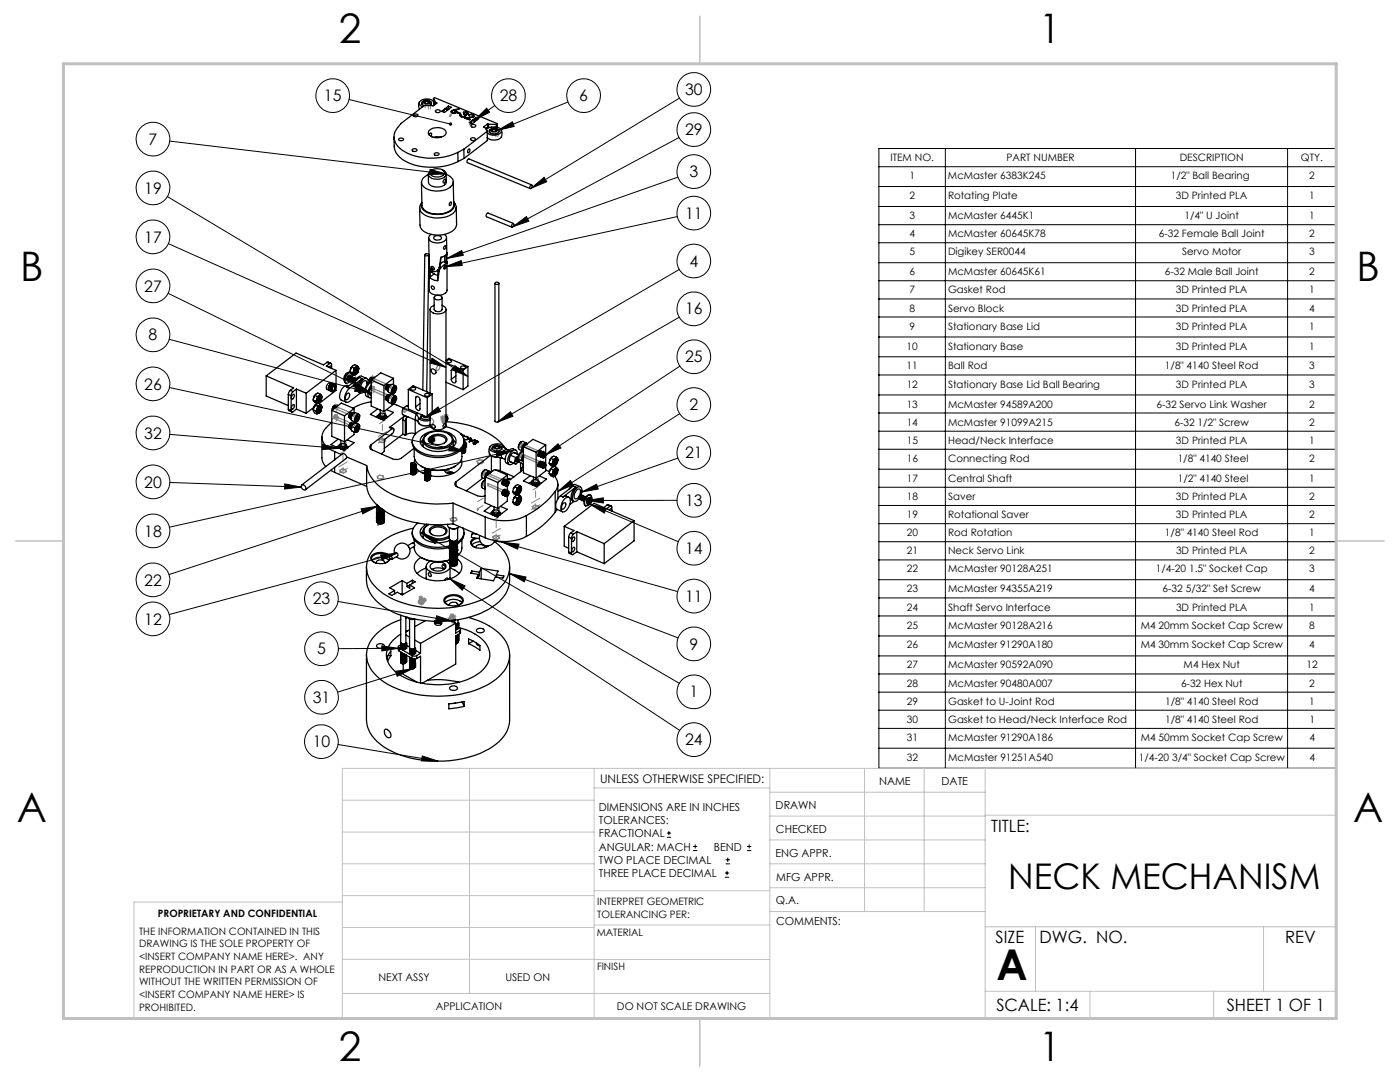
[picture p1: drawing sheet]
<svg xmlns="http://www.w3.org/2000/svg" width="279mm" height="216mm" viewBox="0 0 279 216" stroke-linecap="round" stroke-linejoin="round" font-family="sans-serif">
<defs><g id="words">
<text font-size="8.5" x="198.9" y="195.5">A</text>
<g font-size="8.1">
<text x="67.6" y="8.5">2</text>
<text x="207.3" y="8.5">1</text>
<text x="4" y="56.2">B</text>
<text x="270.7" y="56.2">B</text>
<text x="3.3" y="164.1">A</text>
<text x="270" y="164.1">A</text>
<text x="67.6" y="211.7">2</text>
<text x="207.3" y="211.7">1</text>
</g>
<text font-size="7.1" x="201.2" y="177.3">NECK MECHANISM</text>
<g font-size="3.4">
<text x="197.8" y="166">TITLE:</text>
<text x="198.7" y="188.1">SIZE</text>
<text x="207.5" y="188.1">DWG. NO.</text>
<text x="256.5" y="188.2">REV</text>
<text x="198.8" y="201.7">SCALE: 1:4</text>
<text x="244.8" y="201.7">SHEET 1 OF 1</text>
</g>
<g font-size="3.2">
<text x="64.7" y="20.2">15</text>
<text x="99.7" y="20.2">28</text>
<text x="115.6" y="20.2">6</text>
<text x="136.7" y="19">30</text>
<text x="29.7" y="28.9">7</text>
<text x="136.7" y="27">29</text>
<text x="137.6" y="35.4">3</text>
<text x="28.8" y="38.6">19</text>
<text x="136.7" y="43.6">11</text>
<text x="28.8" y="48.4">17</text>
<text x="137.6" y="53.2">4</text>
<text x="28.8" y="58.2">27</text>
<text x="136.7" y="62.7">16</text>
<text x="29.7" y="67.9">8</text>
<text x="28.8" y="77.7">26</text>
<text x="136.7" y="72.3">25</text>
<text x="137.6" y="81.9">2</text>
<text x="28.8" y="87.5">32</text>
<text x="136.7" y="91.4">21</text>
<text x="28.8" y="97.3">20</text>
<text x="136.7" y="101">13</text>
<text x="28.8" y="107.1">18</text>
<text x="136.7" y="110.5">14</text>
<text x="28.8" y="116.8">22</text>
<text x="28.8" y="124.6">12</text>
<text x="62.4" y="120.6">23</text>
<text x="136.7" y="120.1">11</text>
<text x="63.3" y="130.6">5</text>
<text x="137.6" y="129.6">9</text>
<text x="62.4" y="140.3">31</text>
<text x="137.6" y="139.2">1</text>
<text x="62.4" y="149.1">10</text>
<text x="136.7" y="148.7">24</text>
</g>
<text font-size="2.4" x="119.8" y="156.2">UNLESS OTHERWISE SPECIFIED:</text>
<g font-size="2.2">
<text x="119.5" y="161.8">DIMENSIONS ARE IN INCHES</text>
<text x="154.8" y="161.4">DRAWN</text>
<text x="175.4" y="156.6">NAME</text>
<text x="187.9" y="156.7">DATE</text>
<text x="119.5" y="164.4">TOLERANCES:</text>
<text x="119.5" y="167.1">FRACTIONAL</text>
<text x="154.9" y="166.3">CHECKED</text>
<text x="119.5" y="169.7">ANGULAR: MACH</text>
<text x="119.5" y="172.4">TWO PLACE DECIMAL</text>
<text x="142.5" y="169.7">BEND</text>
<text x="154.8" y="170.9">ENG APPR.</text>
<text x="119.5" y="175">THREE PLACE DECIMAL</text>
<text x="154.9" y="175.7">MFG APPR.</text>
<text x="154.9" y="180.4">Q.A.</text>
<text x="154.9" y="184.6">COMMENTS:</text>
</g>
<g font-size="2.1">
<text x="75.5" y="195.7">NEXT ASSY</text>
<text x="100.9" y="195.7">USED ON</text>
<text x="86.9" y="201.5">APPLICATION</text>
<text x="123.1" y="201.6">DO NOT SCALE DRAWING</text>
</g>
<g font-size="2">
<text x="177.7" y="32.2">ITEM NO.</text>
<text x="181.5" y="35.8">1</text>
<text x="189.2" y="35.8">McMaster 6383K245</text>
<text x="200.9" y="32.2">PART NUMBER</text>
<text x="233.6" y="35.8">1/2&quot; Ball Bearing</text>
<text x="235.4" y="32.2">DESCRIPTION</text>
<text x="259.6" y="32.2">QTY.</text>
<text x="261.3" y="35.8">2</text>
<text x="181.5" y="39.7">2</text>
<text x="189.2" y="39.7">Rotating Plate</text>
<text x="234.7" y="39.7">3D Printed PLA</text>
<text x="261.3" y="39.7">1</text>
<text x="181.5" y="43.7">3</text>
<text x="181.5" y="47.3">4</text>
<text x="189.2" y="43.7">McMaster 6445K1</text>
<text x="189.2" y="47.3">McMaster 60645K78</text>
<text x="231.3" y="47.3">6-32 Female Ball Joint</text>
<text x="236.4" y="43.7">1/4&quot; U Joint</text>
<text x="261.3" y="43.7">1</text>
<text x="261.3" y="47.3">2</text>
<text x="181.5" y="50.9">5</text>
<text x="189.2" y="50.9">Digikey SER0044</text>
<text x="235.9" y="50.9">Servo Motor</text>
<text x="261.3" y="50.9">3</text>
<text x="181.5" y="54.9">6</text>
<text x="181.5" y="58.6">7</text>
<text x="189.2" y="54.9">McMaster 60645K61</text>
<text x="189.2" y="58.6">Gasket Rod</text>
<text x="232.4" y="54.9">6-32 Male Ball Joint</text>
<text x="234.7" y="58.6">3D Printed PLA</text>
<text x="261.3" y="54.9">2</text>
<text x="261.3" y="58.6">1</text>
<text x="181.5" y="62.2">8</text>
<text x="181.5" y="65.8">9</text>
<text x="189.2" y="62.2">Servo Block</text>
<text x="189.2" y="65.8">Stationary Base Lid</text>
<text x="234.7" y="62.2">3D Printed PLA</text>
<text x="234.7" y="65.8">3D Printed PLA</text>
<text x="261.3" y="62.2">4</text>
<text x="261.3" y="65.8">1</text>
<text x="180.9" y="69.7">10</text>
<text x="189.2" y="69.7">Stationary Base</text>
<text x="234.7" y="69.7">3D Printed PLA</text>
<text x="261.3" y="69.7">1</text>
<text x="180.9" y="73.7">11</text>
<text x="180.9" y="77.3">12</text>
<text x="189.2" y="73.7">Ball Rod</text>
<text x="189.2" y="77.3">Stationary Base Lid Ball Bearing</text>
<text x="232.5" y="73.7">1/8&quot; 4140 Steel Rod</text>
<text x="234.7" y="77.3">3D Printed PLA</text>
<text x="261.3" y="73.7">3</text>
<text x="261.3" y="77.3">3</text>
<text x="180.9" y="81.3">13</text>
<text x="189.2" y="81.3">McMaster 94589A200</text>
<text x="230.8" y="81.3">6-32 Servo Link Washer</text>
<text x="261.3" y="81.3">2</text>
<text x="180.9" y="84.9">14</text>
<text x="181" y="88.6">15</text>
<text x="189.2" y="84.9">McMaster 91099A215</text>
<text x="189.2" y="88.6">Head/Neck Interface</text>
<text x="234.4" y="84.9">6-32 1/2&quot; Screw</text>
<text x="234.7" y="88.6">3D Printed PLA</text>
<text x="261.3" y="84.9">2</text>
<text x="261.3" y="88.6">1</text>
<text x="181" y="92.2">16</text>
<text x="189.2" y="92.2">Connecting Rod</text>
<text x="235" y="92.2">1/8&quot; 4140 Steel</text>
<text x="261.3" y="92.2">2</text>
<text x="181" y="96.1">17</text>
<text x="181" y="99.8">18</text>
<text x="189.2" y="96.1">Central Shaft</text>
<text x="189.2" y="99.8">Saver</text>
<text x="234.7" y="99.8">3D Printed PLA</text>
<text x="235" y="96.1">1/2&quot; 4140 Steel</text>
<text x="261.3" y="96.1">1</text>
<text x="261.3" y="99.8">2</text>
<text x="181" y="103.4">19</text>
<text x="181" y="107">20</text>
<text x="189.2" y="103.4">Rotational Saver</text>
<text x="189.2" y="107">Rod Rotation</text>
<text x="232.5" y="107">1/8&quot; 4140 Steel Rod</text>
<text x="234.7" y="103.4">3D Printed PLA</text>
<text x="261.3" y="103.4">2</text>
<text x="261.3" y="107">1</text>
<text x="181" y="110.6">21</text>
<text x="189.2" y="110.6">Neck Servo Link</text>
<text x="234.7" y="110.6">3D Printed PLA</text>
<text x="261.3" y="110.6">2</text>
<text x="181" y="114.2">22</text>
<text x="181" y="118.2">23</text>
<text x="189.2" y="114.2">McMaster 90128A251</text>
<text x="189.2" y="118.2">McMaster 94355A219</text>
<text x="230.7" y="114.2">1/4-20 1.5&quot; Socket Cap</text>
<text x="232" y="118.2">6-32 5/32&quot; Set Screw</text>
<text x="261.3" y="114.2">3</text>
<text x="261.3" y="118.2">4</text>
<text x="181" y="121.8">24</text>
<text x="181" y="125.4">25</text>
<text x="189.2" y="121.8">Shaft Servo Interface</text>
<text x="189.2" y="125.4">McMaster 90128A216</text>
<text x="227.7" y="125.4">M4 20mm Socket Cap Screw</text>
<text x="234.7" y="121.8">3D Printed PLA</text>
<text x="261.3" y="121.8">1</text>
<text x="261.3" y="125.4">8</text>
<text x="181" y="129.4">26</text>
<text x="189.2" y="129.4">McMaster 91290A180</text>
<text x="227.7" y="129.4">M4 30mm Socket Cap Screw</text>
<text x="261.3" y="129.4">4</text>
<text x="181" y="133.4">27</text>
<text x="181" y="137">28</text>
<text x="189.2" y="133.4">McMaster 90592A090</text>
<text x="189.2" y="137">McMaster 90480A007</text>
<text x="235.7" y="137">6-32 Hex Nut</text>
<text x="236.2" y="133.4">M4 Hex Nut</text>
<text x="260.7" y="133.4">12</text>
<text x="261.3" y="137">2</text>
<text x="181" y="140.6">29</text>
<text x="189.2" y="140.6">Gasket to U-Joint Rod</text>
<text x="232.5" y="140.6">1/8&quot; 4140 Steel Rod</text>
<text x="261.3" y="140.6">1</text>
<text x="181" y="144.2">30</text>
<text x="181" y="147.8">31</text>
<text x="189.2" y="144.2">Gasket to Head/Neck Interface Rod</text>
<text x="189.2" y="147.8">McMaster 91290A186</text>
<text x="227.7" y="147.8">M4 50mm Socket Cap Screw</text>
<text x="232.5" y="144.2">1/8&quot; 4140 Steel Rod</text>
<text x="261.3" y="144.2">1</text>
<text x="261.3" y="147.8">4</text>
<text x="181" y="151.8">32</text>
<text x="189.2" y="151.8">McMaster 91251A540</text>
<text x="227.3" y="151.8">1/4-20 3/4&quot; Socket Cap Screw</text>
<text x="261.3" y="151.8">4</text>
<text x="31.5" y="182.9">PROPRIETARY AND CONFIDENTIAL</text>
<text x="119.2" y="180.6">INTERPRET GEOMETRIC</text>
<text x="119.2" y="183.1">TOLERANCING PER:</text>
<text x="27.8" y="186.5">THE INFORMATION CONTAINED IN THIS</text>
<text x="27.8" y="189">DRAWING IS THE SOLE PROPERTY OF</text>
<text x="27.8" y="191.6">&lt;INSERT COMPANY NAME HERE&gt;. ANY</text>
<text x="119.1" y="186.7">MATERIAL</text>
<text x="27.8" y="194.1">REPRODUCTION IN PART OR AS A WHOLE</text>
<text x="27.8" y="196.6">WITHOUT THE WRITTEN PERMISSION OF</text>
<text x="119.1" y="193.5">FINISH</text>
<text x="27.8" y="199.1">&lt;INSERT COMPANY NAME HERE&gt; IS</text>
<text x="27.8" y="201.7">PROHIBITED.</text>
</g>
</g></defs>
<g fill="none" stroke="#000" stroke-width=".2">
<path d="M69.7 19.9l20.2 4.9M135.6 19.6l-29.6 17.9M33.4 39.2l60 35.9M33.9 28.2l55.1 6.5M85.8 33.8l3.2 .9-3.3 .1zM94.8 23.9l2.3-2.3 .6 .8zM98.7 21.1l-3.9 2.8M99.4 26l2.9-1.7 .3 .9zM106 37.5l2.6-2.1 .5 .9zM113.3 20.4l-13.9 5.6M135.3 35.3l-46.1 16.3M135.5 27.4l-33.1 17.8"/>
<path d="M175.4 29.6h91.3v123.7h-91.3zM175.4 33.3h91.3M175.4 37.2h91.3M188.7 29.6v123.7M226.6 29.6v123.7M257 29.6v123.7M33.5 58.5l40.1 19.6M33.6 48.6l55.4 24.7M88.9 53.2l3.1-1.2 .3 1zM89.2 51.6l2.9-1.6 .4 .9zM102.4 45.2l2.7-2 .5 .9zM135.2 43.2l-46.3 10"/>
<path d="M135.6 53.8l-50.8 29.5M175.4 41.2h91.3M175.4 44.8h91.3M175.4 48.4h91.3M175.4 52.4h91.3M175.4 56h91.3M175.4 59.7h91.3M33.8 67.7l40.3 10.8M33.8 77.3l59.1 12.8M70.9 76.2l2.7 1.9-3.2-1zM71 77.1l3.1 1.4-3.3-.4zM86.2 71.5l2.8 1.8-3.2-.9z"/>
<path d="M90.8 73l2.6 2.1-3.1-1.3zM135.6 63.3l-36.3 20.9M135.7 73.1l-26.8 17.7M175.4 63.3h91.3M175.4 67.2h91.3M175.4 71.2h91.3M175.4 74.8h91.3M175.4 78.8h91.3M33.9 86.7l33.8 2.8M33.9 96.3l26.2 .9M56.8 96.6l3.3 .6-3.3 .4zM64.4 88.7l3.3 .8-3.4 .2z"/>
<path d="M84.8 83.3l2.6-2.1 .5 .9zM89.8 89l3.1 1.1-3.3-.1zM99 90.1l3.3-.2-3.1 1.2zM99.3 84.2l2.6-2 .5 .8zM102.3 89.9l-68.5 15.3M108.9 90.8l2.5-2.3 .5 .9zM111.3 98.1l2.5-2.2 .6 .8zM116.1 98.2l3-1.6 .3 1zM117.1 99.9l3.3-.6v1.1zM135.1 99.8l-18 .1M135.3 91.4l-19.2 6.8M135.6 82.5l-24.3 15.6"/>
<path d="M175.4 82.4h91.3M175.4 86h91.3M175.4 89.6h91.3M175.4 93.6h91.3M175.4 97.2h91.3M72.1 101.5l3.3-.5-3 1.5zM75.4 101l-41.7 13.7M76 110.7l3.3-.3-3.1 1.3zM79.3 110.4l-45.5 12.2M84.2 106.4l3.1 1.2-.5 .9zM84.2 106.4l51.4 29.9M89.8 115.5l3 1.4-.5 .9z"/>
<path d="M89.8 115.5l45.8 30.2M100.3 108.2l34.9 9.8M100.3 108.2l3.3 .4-.3 1zM101.7 114.4l3.3 .7-.4 1zM101.7 114.4l33.6 12.9M117.8 100.6l3.2 .8-.4 1zM117.8 100.6l17.6 7.5M175.4 100.9h91.3M175.4 104.5h91.3M175.4 108.1h91.3M175.4 111.7h91.3M175.4 115.7h91.3"/>
<path d="M175.4 119.3h91.3M67.5 120l22.8 3.9M76.2 128.9l3.3 .5-3.3 .5zM79 133.9l3.3-.4-3 1.4zM79.5 129.4h-12M82.3 133.5l-14.9 4.6M87.1 122.9l3.2 1h-3.3zM175.4 122.9h91.3M175.4 126.9h91.3M175.4 130.9h91.3M175.4 134.5h91.3M175.4 138.1h91.3"/>
<path d="M67.5 148.6l19.9 3.3M84.3 150.8l3.1 1.1-3.3-.1zM175.4 141.7h91.3M175.4 145.3h91.3M175.4 149.3h91.3M133.1 167.1h.8M133.1 166.2h.8M133.5 165.8v.9M138.3 169.7h.8M138.3 168.9h.8M138.7 168.5v.8M144.7 175h.8"/>
<path d="M144.7 174.2h.8M144.8 172.4h.9M144.8 171.6h.9M145.1 173.8v.8M145.2 171.1v.9M149.1 169.7h.8M149.1 168.9h.8M149.5 168.5v.8"/>
<circle cx="66.4" cy="19.1" r="3.4"/>
<circle cx="101.5" cy="19.1" r="3.4"/>
<circle cx="116.4" cy="19.1" r="3.4"/>
<circle cx="138.5" cy="17.9" r="3.4"/>
<circle cx="30.5" cy="37.5" r="3.4"/>
<circle cx="30.5" cy="27.8" r="3.4"/>
<circle cx="138.5" cy="25.9" r="3.4"/>
<circle cx="138.5" cy="34.2" r="3.4"/>
<circle cx="30.5" cy="47.3" r="3.4"/>
<circle cx="30.5" cy="57.1" r="3.4"/>
<circle cx="138.5" cy="52.1" r="3.4"/>
<circle cx="138.5" cy="42.5" r="3.4"/>
<circle cx="30.5" cy="66.8" r="3.4"/>
<circle cx="30.5" cy="76.6" r="3.4"/>
<circle cx="138.5" cy="71.2" r="3.4"/>
<circle cx="138.5" cy="61.6" r="3.4"/>
<circle cx="30.5" cy="86.4" r="3.4"/>
<circle cx="30.5" cy="96.1" r="3.4"/>
<circle cx="138.5" cy="99.8" r="3.4"/>
<circle cx="138.5" cy="80.7" r="3.4"/>
<circle cx="138.5" cy="90.3" r="3.4"/>
<circle cx="30.5" cy="105.9" r="3.4"/>
<circle cx="30.5" cy="115.7" r="3.4"/>
<circle cx="64.1" cy="119.5" r="3.4"/>
<circle cx="138.5" cy="109.4" r="3.4"/>
<circle cx="138.5" cy="118.9" r="3.4"/>
<circle cx="30.5" cy="123.5" r="3.4"/>
<circle cx="64.2" cy="139.1" r="3.4"/>
<circle cx="64.2" cy="129.4" r="3.4"/>
<circle cx="138.5" cy="128.5" r="3.4"/>
<circle cx="138.5" cy="138.1" r="3.4"/>
<circle cx="64.1" cy="148" r="3.4"/>
<circle cx="138.5" cy="147.6" r="3.4"/>
</g>
<g fill="none" stroke="#808080" stroke-width=".2">
<path d="M69.1 75h1.1M69.3 74.6l.7 .8M69.7 74.5v1M69.9 76.2h1M70 74.6l-.7 .8M70 75.8l.7 .7M70.4 75.7v1M70.4 75.6h1M70.6 75.2l.7 .7M70.7 75.8l-.7 .7M70.9 75.1v1M71.3 75.2l-.7 .7"/>
<path d="M73.9 77.5h1M73.9 75.4h1M74 77.1l.7 .7M74 75.1l.7 .7M74.4 74.9v1M74.4 77v1M74.7 77.1l-.7 .7M74.7 75.1l-.7 .7M66.5 81.1h1M66.5 83.1h1M66.7 80.7l.7 .7M66.7 82.8l.7 .7"/>
<path d="M67 80.6v1M67 82.6v1M67.4 80.7l-.7 .7M67.4 82.8l-.7 .7M85.3 87.6h1M85.4 87.2l.7 .7M85.5 87.8h1M85.6 88.1h1M85.7 87.4l.7 .7M85.8 87.1v1M85.8 87.7l.7 .7M85.9 87.2h1.1"/>
<path d="M85.9 87.9h1.1M86 87.3v1M86.1 87.2l-.7 .7M86.1 86.8l.7 .7-.7 .8M86.1 87.6v1M86.4 87.4l-.7 .7M86.5 86.7v1.7M86.5 87.7l-.7 .7M86.8 86.8l-.7 .7 .7 .8M87.8 83.4h1M87.9 83l1.4 1.3M88 84.2h1"/>
<path d="M88.2 83.8l.7 .7M88.3 83.5h1M88.3 82.9v1M88.4 84h1M88.5 83.2l.7 .7M88.5 83h1M88.5 83.7v1M88.7 82.6l.7 .7M88.7 83l-.8 .7M88.8 83v1M88.9 83.8l-.7 .7M88.9 83.5v1"/>
<path d="M89 82.5v1M89.2 83.2l-.7 .7M89.3 83.6l-.8 .7M89.4 82.6l-.7 .7M100.6 96.1h1.1M100.6 98.1h1.1M100.8 95.7l.7 .7M100.8 97.8l.7 .7M101.1 95.6v1M101.1 97.6v1M101.5 95.7l-.7 .7M101.5 97.8l-.7 .7"/>
<path d="M108 90.4h1M108 92.5h1M108.2 90.1l.7 .7M108.2 92.1l.7 .7M108.5 89.9v1M108.5 92v1M108.9 90.1l-.7 .7M108.9 92.1l-.7 .7M115.5 99.1h1M115.7 98.7l.7 .7M115.8 99.6h2M115.9 99.2l.7 .7"/>
<path d="M116 98.5v1.1M116.3 99.1v1M116.4 98.7l-.7 .7M116.6 99.2l-.7 .7M116.9 99.2l.8 .7M117.3 99.1v1M117.7 99.2l-.8 .7M83.4 119.8l.7 .7M83.5 119.3h1M83.5 119.8h1M83.6 119l.7 .7M83.7 119.5l.7 .7"/>
<path d="M83.8 120l.7 .7M83.8 119.6v1M84 118.8v1.5M84.1 119.8v1M84.1 119.8l-.7 .7M84.2 119.7h1M84.3 119l-.7 .7M84.3 119.4l.8 .7M84.4 119.5l-.7 .7M84.5 120l-.7 .7M84.7 119.2v1M85.1 119.4l-.8 .7"/>
<path d="M83.3 120.1h1M83.6 120.3h1M89.2 123.6h1M89.4 123.2l.7 .7M89.7 123.1v1M89.7 122.9h1M89.9 123.4h1M89.9 122.5l.7 .7M89.9 124h1M90 123.1l.7 .7M90.1 123.6l.7 .8M90.1 123.2l-.7 .7"/>
<path d="M90.1 123h1M90.2 122.3v1.1l.7-.7M90.2 122.7l.7 .7M90.3 122.9v1.1M90.4 123.5v1M90.6 122.5l-.7 .7M90.6 122.6v.9M90.7 123.1l-.7 .7M90.8 123.6l-.7 .8"/>
</g>
<g fill="none" stroke="#808080" stroke-width=".25">
<path d="M89.9 22.8a.18 .18 0 0 1 .1 .3 .18 .18 0 0 1-.3 0zM93.8 24.5l.2-.1v.2l-.2 .3zM69.4 74.9l1.9 .8-.3 .3-1.9-.8zM69.6 74.6l.3 .1-.2 .2zM74 77.4h.2l-.2 .1zM74 75.3l.2 .1h-.2zM74.2 77.6l.2-.1 3.8 1.6-.3 .4-3.8-1.6zM74.2 75.6l.2-.1 3.8 1.6-.3 .4-3.8-1.7zM78.7 79.5l.2 .1v.3l-.3 .3h-.2l.1-.4zM78.7 77.4l.2 .1v.4l-.3 .3-.2-.1 .1-.3zM87.3 73a.28 .28 0 0 1 .5-.1 .28 .28 0 0 1 0 .4l-.3 .6a.31 .31 0 0 1-.5-.1 .31 .31 0 0 1 .1-.5zM66.7 81.1h.1"/>
<path d="M66.7 83.1h.1M66.7 81h.1zM66.7 83h.1l-.1 .1zM66.9 83.3l.2-.2 3.7 1.7-.3 .4-3.8-1.7zM67.1 81.1l3.7 1.6-.3 .4-3.8-1.6zM67.8 93.9l.5-.3 .6 .1 .2 .4-.5 .3-.7-.1zM69 88.2v.3l-.1-.1zM71.3 83.1h.2l-.2 .8-.2-.1zM71.3 85.1l.2 .1-.2 .7-.2-.1zM75.3 95.1l.4-.3 .7 .1 .2 .4-.5 .3-.6-.1zM75.6 87.8l.5-.2 .7 .1 .2 .4-.5 .2-.7-.1zM76.9 82.2v.2h-.2z"/>
<path d="M80.8 81.5h.1a.4 .4 0 0 1 .2 .4 .4 .4 0 0 1-.4 .3l-.1-.2zM85 83.2a1.17 1.17 0 0 1 1.5 1.1 2.12 2.12 0 0 1-3.1 .1M85.8 87.6l.5-.3h.2v.2l-.7 .4zM86.3 87.1a.47 .47 0 0 1 .4 .3 .47 .47 0 0 1-.1 .5l-.4-.3zM88.2 83.4a.42 .42 0 0 1 .4 .3 .42 .42 0 0 1-.1 .5l-.3-.3zM88.4 83.3l.6-.3 .1 .4-.7 .4zM95.2 92l.5-.2 .6 .1 .2 .4-.5 .2-.6-.1zM96.6 94.2h.2v.3l-.2 .4h-.3v-.4zM96.6 96.2h.2v.4l-.2 .3h-.3v-.3zM97.4 94.4l3.7 1.7v.4l-3.7-1.6zM97.4 96.5l3.7 1.6v.5l-3.7-1.7zM100.7 90.1a2.01 2.01 0 0 0-3.1 .1 1.12 1.12 0 0 0 1.4 1.1h.1"/>
<path d="M101.4 96.2v.1zM101.4 98.2v.2zM101.4 96.3h.1M101.4 98.4h.1M103.3 91.4l.1-.1a.37 .37 0 0 1 .1 .5 .37 .37 0 0 1-.5 .2zM103.9 88.5h.2v.4l-.2 .3h-.2v-.3zM103.9 90.6h.2v.3l-.2 .4h-.2v-.4zM104.7 88.8l3.8 1.6v.5l-3.8-1.7zM104.7 90.8l3.8 1.6v.5l-3.8-1.6zM107.3 95.7h.1M107.4 95.5v.2h-.1zM108.7 90.5l.1 .2z"/>
<path d="M108.7 92.6l.1 .1zM115.7 98.9l1.9 .8 .1 .3-1.9-.8zM117.2 99.4l.3 .1-.2 .1zM75.4 104.6h.1l-.1 .2zM83.7 119.6l.4-.3 .5 .4v.2l-.2 .1zM84.3 119.7a.25 .25 0 0 1 .4 0 .25 .25 0 0 1 0 .4l-.1 .2a.26 .26 0 0 1-.4 .1 .26 .26 0 0 1 0-.4zM89.9 103.5l.4-.2 .7 .1 .2 .4-.5 .2-.7-.1zM90 113l.1 .1-.1 .2zM90.1 113.1h.1M95.3 101.5l.1 .1-.1 .2zM95.4 101.6h.1M98.4 107.1l.4-.2 .7 .1 .2 .4-.5 .2-.7-.1z"/>
<path d="M99.6 101.5v.2h-.2zM106.2 101.1l.5-.3 .7 .1 .1 .4-.5 .3-.6-.1zM89.9 122.9a.28 .28 0 0 1 .4 .1 .28 .28 0 0 1-.1 .4l-.3 .2-.2-.1zM90 123.2l.7 .4-.2 .3-.6-.2z"/>
</g>
<g fill="none" stroke="#808080" stroke-width=".2" stroke-dasharray="15.2 1.3 1.3 1.3" stroke-linecap="butt">
<path d="M84.5 20.3l-.1 .4 .1 .6M85.8 21.8l.1-.4-.1-.6M98 25.9l-.2 .3 .2 .6M99.3 27.4l.1-.4-.1-.6M78.8 80l.1-.3a.18 .18 0 0 0-.1-.2 .18 .18 0 0 0-.2 .2l-.1 .5 .3-.2M78.8 77.9l.1-.2a.18 .18 0 0 0-.1-.3 .18 .18 0 0 0-.2 .2l-.1 .5 .3-.2M68.2 93.7l.3-.1a.38 .38 0 0 1 .6 .3 .38 .38 0 0 1-.6 .4l-.4-.1a.29 .29 0 0 1-.2-.3 .29 .29 0 0 1 .3-.2M71.5 83.6l.1-.3a.18 .18 0 0 0-.2-.2 .18 .18 0 0 0-.2 .2v.5l.3-.2M71.5 85.6l.1-.2a.18 .18 0 0 0-.2-.3 .18 .18 0 0 0-.2 .2v.5l.3-.2M75.4 95a.57 .57 0 0 0 .4 .6 .57 .57 0 0 0 .7-.2 .57 .57 0 0 0-.4-.6 .57 .57 0 0 0-.7 .2M76 87.6h.4a.38 .38 0 0 1 .5 .3 .38 .38 0 0 1-.5 .4l-.4-.1a.29 .29 0 0 1-.3-.3 .29 .29 0 0 1 .3-.3M95.3 92a.57 .57 0 0 0 .4 .5 .57 .57 0 0 0 .7-.2 .57 .57 0 0 0-.4-.6 .57 .57 0 0 0-.7 .3"/>
<path d="M96.4 94.6l.1-.3a.18 .18 0 0 1 .3-.1 .18 .18 0 0 1 0 .3l-.3 .4-.1-.3M96.4 96.6l.1-.3a.18 .18 0 0 1 .3-.1 .18 .18 0 0 1 0 .3l-.3 .4-.1-.3M103.7 88.9l.2-.3a.18 .18 0 0 1 .2-.1 .18 .18 0 0 1 0 .3l-.3 .4-.1-.3M103.7 91l.2-.3a.18 .18 0 0 1 .2-.1 .18 .18 0 0 1 0 .3l-.3 .3-.1-.2M90 103.5a.57 .57 0 0 0 .4 .5 .57 .57 0 0 0 .7-.2 .57 .57 0 0 0-.4-.6 .57 .57 0 0 0-.7 .3M98.8 106.9h.3a.38 .38 0 0 1 .5 .3 .38 .38 0 0 1-.5 .4l-.4-.1a.29 .29 0 0 1-.3-.3 .29 .29 0 0 1 .4-.3M106.6 100.9h.3a.38 .38 0 0 1 .6 .3 .38 .38 0 0 1-.5 .3h-.5a.29 .29 0 0 1-.2-.3 .29 .29 0 0 1 .3-.3"/>
</g>
<g fill="none" stroke="#c0c0c0" stroke-width=".2">
<path d="M68.3 159.7h50.3M93.7 153.3v44.9M118.6 153.3v49.9M118.6 157.2h35M153.6 153.3v49.9M153.6 158.1h43M172.5 153.3v28.6M184.4 153.3v28.6M196.6 153.3v49.9M68.3 180h-41.6v23.2h240v-49.9h-198.4v49.9M68.3 166h50.3M68.3 178.7h50.3"/>
<path d="M68.3 172.4h50.3M118.6 177.7h35M153.6 162.8h43M153.6 177.1h43M153.6 172.4h43M153.6 167.6h43M196.6 162.7h70.1M68.3 198.2h85.3M68.3 191.4l85.3 .1M68.3 185.1h50.3M118.6 184.6h35M153.6 181.9h43"/>
<path d="M196.6 184.9h70.1M196.6 197.8h70.1M206.7 184.9v12.9M217.5 197.8v5.4M242.2 197.8v5.4M252.2 184.9v12.9"/>
</g>
<path d="M139.7 3.2v9.5M3.1 107.9h9.6M266.7 107.9h9.5M139.7 203.2v9.6" fill="none" stroke="#c0c0c0" stroke-width=".3"/>
<path d="M12.7 12.7h254v190.5h-254z" fill="none" stroke="#c0c0c0" stroke-width=".6"/>
<g fill="none" stroke="#808080" stroke-width=".2" stroke-dasharray="15.2 1.3 1.3 1.3">
<path d="M84.8 20.3l.1 1.2M85.5 21.8v-1.2M98.3 25.9v1.2M99 27.4l-.1-1.3M69.2 75.7l-.5 .1M69.5 75.3l-.6-.2M71.3 75.7l-.5 .6M73.9 77.8h.2M73.9 75.7l.2 .1M74 77.4h.1M74 75.3l.1 .1M74.1 77.4h.1"/>
<path d="M74.1 75.3v.1M74.2 77.4l-.6 .7M74.2 75.3l-.6 .8M74.9 77.7l-.5 .8M74.9 75.7l-.5 .7M66.5 81.4l.2 .1M66.5 83.4l.2 .1M66.7 81h.1M66.7 83l.1 .1M66.8 81l-.1 .1M66.8 83l-.1 .1M66.8 81l-.5 .7"/>
<path d="M66.8 83l-.5 .8M67.6 81.3l-.6 .8M67.6 83.4l-.6 .7M68.9 88.3v.1M69 88.3l-.1 .1M69 88.4l-1.1 .7M69 89.9l-1.1 .6M69.3 92.2l-1.7 .9M69.3 93.5l-1.7 .9M76.8 82.3v.1M76.9 82.3l-.2 .1M76.9 82.4l-1.1 .7"/>
<path d="M76.9 83.8l-1.1 .7M77.2 86.1l-1.7 1M77.2 87.4l-1.7 1M85.8 87.6v.6M86.1 87.4v.7M88.7 83.1l.3 .8M89 83l.2 .7M100.6 95.8v.9M100.6 97.9v.8M101.4 96.6l-.2-.1M101.4 96.2v.8M101.4 98.6l-.2-.1"/>
<path d="M101.4 98.2v.8M101.4 96.2v.1M101.4 98.2v.1M101.5 96.3l-.1-.1M101.5 98.3h-.1M107.4 95.6v.1M107.5 95.6l-.2 .1M107.5 95.7l-1.2 .6M107.5 97.1l-1.2 .7M107.7 99.4l-1.7 1M108 90.2v.8M108 92.2v.8"/>
<path d="M108.7 90.9l-.2-.1M108.7 90.5v.8M108.7 93l-.2-.1M108.7 92.6v.8M108.8 90.5v.1M108.8 92.6v.1M108.8 90.6h.1M108.8 92.6h.1M115.7 98.9l.2 .5M117.3 99.8l.7 .3M75.4 104.7l.1-.1M75.4 104.6l1.1-.6"/>
<path d="M75.4 103.2l1.1-.7M75.5 104.7v-.1M84 119.4l-.5 .4M84.3 119.5l-.5 .6M90 113.1l.1-.1M90 113l1.1-.6M90 111.6l1.1-.7M90 113.2v-.2M95.3 101.6l.2-.1M95.3 101.5l1.1-.6M95.3 100.1l1.1-.7M95.4 101.7v-.2"/>
<path d="M99.5 101.6v.1M99.6 101.6l-.2 .1M99.6 101.7l-1.1 .7M99.6 103.1l-1.1 .7M99.9 105.4l-1.7 1M99.9 106.7l-1.7 1M107.7 100.7l-1.7 1M117.5 100.1l.4 .4M90.1 123.8l.5-.7M90.5 123.9l.4-.6"/>
</g>
<path d="M68.5 94v-5.2M76.3 87.9v-5.2M99 107.2v-5.2M106.9 101.2v-5.2" fill="none" stroke="#808080" stroke-width=".2" stroke-dasharray="15.2 1.3 1.3 1.3" stroke-dashoffset="14.6"/>
<path d="M85.8 33.8l3.2 .9-3.3 .1zM89.6 24.6a.34 .34 0 0 0 .2 .5 .34 .34 0 0 0 .4-.3h-.3h.3a.34 .34 0 0 0-.1-.3 .34 .34 0 0 0-.5 .1zM94.8 23.9l2.3-2.3 .6 .8zM99.4 26l2.9-1.7 .3 .9zM89.2 51.6l2.9-1.6 .4 .9zM88.9 53.2l3.1-1.2 .3 1zM106 37.5l2.6-2.1 .5 .9zM102.4 45.2l2.7-2 .5 .9zM84.8 83.3l2.6-2.1 .5 .9zM99.3 84.2l2.6-2 .5 .8zM108.9 90.8l2.5-2.3 .5 .9zM111.3 98.1l2.5-2.2 .6 .8zM116.1 98.2l3-1.6 .3 1zM117.1 99.9l3.3-.6v1.1zM117.8 100.6l3.2 .8-.4 1zM100.3 108.2l3.3 .4-.3 1zM101.7 114.4l3.3 .7-.4 1zM84.2 106.4l3.1 1.2-.5 .9zM89.8 115.5l3 1.4-.5 .9zM87.1 122.9l3.2 1h-3.3zM84.3 150.8l3.1 1.1-3.3-.1zM79 133.9l3.3-.4-3 1.4zM76.2 128.9l3.3 .5-3.3 .5zM76 110.7l3.3-.3-3.1 1.3zM72.1 101.5l3.3-.5-3 1.5zM99 90.1l3.3-.2-3.1 1.2zM56.8 96.6l3.3 .6-3.3 .4zM64.4 88.7l3.3 .8-3.4 .2zM89.8 89l3.1 1.1-3.3-.1zM71 77.1l3.1 1.4-3.3-.4zM70.9 76.2l2.7 1.9-3.2-1zM86.2 71.5l2.8 1.8-3.2-.9zM90.8 73l2.6 2.1-3.1-1.3z" fill="#000"/>
<g fill="none" stroke="#000" stroke-width=".25">
<path d="M86.5 19.6l.2 1.3-.1-.3M86.5 19.6l.5 .9M86.5 19.6l.2-.1 12.5 5.2M78.6 27.3a4.4 4.4 0 0 0 .8 3.6 9.2 9.2 0 0 0 7.5 2.5l2.4-.4 2.1-.8M79.7 27.7l.5-.1 .3 .2a.54 .54 0 0 1-.5 .3 .54 .54 0 0 1-.4-.3zM82.3 29.8a.43 .43 0 0 1 .6-.2 .43 .43 0 0 1 .2 .5 .43 .43 0 0 1-.5 .2 .43 .43 0 0 1-.3-.5zM82.5 22.9l.4-.1 .5 .1a.43 .43 0 0 1-.5 .4 .43 .43 0 0 1-.4-.4zM83.7 20.4a1.5 1.5 0 0 0 0 1.4M84.6 21.1a.52 .52 0 0 1-.5-.6 .52 .52 0 0 1 .6-.5l.9 .1a.49 .49 0 0 1 .5 .4 .49 .49 0 0 1-.4 .6M84.7 20.2l.4-.1 .6 .1a.58 .58 0 0 1-.5 .6 .58 .58 0 0 1-.7-.3zM84.8 20.2a.4 .4 0 0 1 .5-.1 .4 .4 0 0 1 .2 .5 .4 .4 0 0 1-.5 .1 .4 .4 0 0 1-.2-.5zM84.9 20.1l-.6 .4-.1 .3"/>
<path d="M85.4 20.1l.4 .2 .3 .4M85.4 20.6l.1-.1a.37 .37 0 0 0-.4-.3 .37 .37 0 0 0-.3 .4M85.6 26.1a2.48 2.48 0 0 1 3.4 .1 .92 .92 0 0 1-.9 1.1 2.26 2.26 0 0 1-2.6-.6zM85.7 26.9l.2-.4a.34 .34 0 0 1 .3 .3 .34 .34 0 0 1-.2 .4M86 34.1a1.92 1.92 0 0 1 2.7 .3 1.46 1.46 0 0 1-1.9 .9l-.6-.2a.57 .57 0 0 1-.2-1zM86.6 20.6a1.71 1.71 0 0 0-2.7-.4 .66 .66 0 0 0-.2 .7 .66 .66 0 0 0 .6 .4M86.6 20.6v.4M86.6 30.7a.58 .58 0 0 1 1 .1 .57 .57 0 0 1-1-.1zM87 20.5l.2 .1-.8 .5h-1.7l-4.7 3.5a3.4 3.4 0 0 0-1.3 3.2 4.8 4.8 0 0 0 3.3 3.1 12.6 12.6 0 0 0 9.4-.5M87 22a.43 .43 0 0 1 .5-.1 .43 .43 0 0 1 .3 .5 .43 .43 0 0 1-.6 .1 .43 .43 0 0 1-.2-.5zM87 20.5v.2M88.1 27.4l-.9-.1-.7 .1"/>
<path d="M88.2 22.2l1.3-1 .6 .2-1.4 1zM88.3 33.9a.87 .87 0 0 1 .7 1 .87 .87 0 0 1-.9 .7 2.03 2.03 0 0 1-2.6-.8l.1-.4 .6-.5M88.5 35.9l.2-.1a.36 .36 0 0 1 .3 .3 .36 .36 0 0 1-.3 .4 .3 .3 0 0 1-.3-.2 .3 .3 0 0 1 .1-.4zM88.9 21.7l-.5 .6M88.9 21.7h.7M88.9 21.7l.4 .2M89 34.8a1.47 1.47 0 0 1 1.1 2.3 4.6 4.6 0 0 1-5.6 0 1.4 1.4 0 0 1 .8-2.2h.2M89 34.7l.1 1.6a1.88 1.88 0 0 1-2.5 1l-.4-.2a.95 .95 0 0 1-.7-.7v-1.6M89.3 21.9v.1M89.3 21.9h.2M89.5 21.2v.5M90.1 22.1l-.1 .2 .2 .2"/>
<path d="M90.1 22.1l.1 .3M90.2 22.4v.1M90.2 22.2l-.2 .1M90.3 22.4v.2M90.5 36.3l.1 4.6a2.24 2.24 0 0 1-2.2 1.7 3.7 3.7 0 0 1-4.1-1.3l-.2-4.9M90.6 21.9l-.5 .2M90.6 21.9v.1h.2M90.8 22h.1M90.8 22.1l-.6 .1 .1 .2M90.8 22.1l.1 .1v.2M90.8 22v.1M90.9 22.4h-.6"/>
<path d="M90.9 22.4v.2M90.9 22l.3 .3-.2 .2-.4 .1-.4-.1M90.9 22l.3 .4M90.9 22.3v.2M91.2 22.5l.7 .1-.1 .1zM91.4 22.4v.1M91.4 30.4v1.8M91.5 21.7l.1 .1-.8 .2M91.5 21.7l-.9 .2M91.5 21.7v.1M91.9 22.8l.2 .4M91.9 22.8l-.1 .2 .2 .3"/>
<path d="M91.9 23l.1 .3M91.9 23l-.1 .1M91.9 22.8v.2M92.1 23.2h.6M92.1 23.2v.2M92.6 29.8l-1.2 .6M92.6 29.8v1.8M92.6 31.6l-1.2 .6M92.6 22.7h.6M92.6 22.7l-.1 .1 .3 .2-.1 .2M92.6 22.7v.2h.3M92.7 23.2v.1"/>
<path d="M92.8 23v.2M92.9 22.9l.1 .2-.3 .2h-.7M92.9 22.9v.1M93 23.6h.1M93.1 23.6v.1M93.2 22.4l.2 .3-.5 .2M93.2 22.4h-.7l.6 .1 .1 .1v.1M93.2 22.4l.2 .3M93.2 22.7v.2M93.2 22.6v.2M93.5 29.8l.1-.1a.4 .4 0 0 1 .1 .5 .4 .4 0 0 1-.4 .2zM93.7 24.4l1.3-1 .5 .3-1.3 1z"/>
<path d="M93.7 23.4l-1 .1 1 .4 .1-.1-.7-.2M93.7 23.4v.1M94 27.6l.5-.1 .3 .1a.46 .46 0 0 1-.4 .5 .46 .46 0 0 1-.5-.4zM94.1 24.9l.5-.1 .3 .2a.42 .42 0 0 1-.4 .4 .42 .42 0 0 1-.4-.5zM94.3 23.2l-.6 .2M94.3 24l-.4 .6M94.3 23.2v.2M94.3 24l.4 .2M94.4 22.9l.2 .2-.1 .2-1.4 .3M94.4 22.9l-.4-.1-.5 .2 .8-.1 .1 .2-.1 .1M94.4 22.9l.2 .3M94.4 23.3v.1"/>
<path d="M94.4 23.1v.2M94.7 24.2v.1M94.9 24.2h-.2M95 23.4v.5M95.1 24h-.8M97.1 25.5h.3M97.2 26.1v-.5a2.89 2.89 0 0 1 2.7 .2 .8 .8 0 0 1 0 .8 .8 .8 0 0 1-.8 .3h-1.1l-.8-.5M97.2 26.2l-4.6 3.6M97.2 26.2l.1 1.8-4.7 3.6M97.3 24.7l-.8 .6 .2 .1 .5 .8M97.3 24.7l.2 .1M97.3 24.7v.8"/>
<path d="M97.5 24.8h1.6M97.5 24.8v.7M97.8 25.9a1.29 1.29 0 0 1 1.8 .1 1.09 1.09 0 0 1-1 .7 1.09 1.09 0 0 1-1-.5zM98.1 25.8l.4-.2 .6 .2a.58 .58 0 0 1-.4 .6 .58 .58 0 0 1-.7-.4zM98.2 25.8l.8 .1a.42 .42 0 0 1-.4 .3 .42 .42 0 0 1-.4-.3zM98.4 25.7l-.3 .1-.5 .6M98.8 25.7l.6 .3 .2 .3M98.9 26.1h.1a.38 .38 0 0 0-.4-.3 .38 .38 0 0 0-.4 .3l.1 .1M99.1 24.8v.5M99.2 24.7l-.1 .1M99.2 24.7l.1 .7M100 25.9a1.39 1.39 0 0 1-.1 1.6 1.39 1.39 0 0 1-1.5 .4l-.7-.1-.5-.4"/>
<path d="M105.8 37.1l.2-.2a.41 .41 0 0 1 .1 .4 .41 .41 0 0 1-.3 .3zM106.1 36.9l-12.5-5.2a.51 .51 0 0 0-.3 .8l12.5 5.1M84.2 40.4a1.6 1.6 0 0 0 1.4 2.1 4.9 4.9 0 0 0 4.7-.8 1.27 1.27 0 0 0 .3-1.4 1.54 1.54 0 0 1-.7 2.6 5.1 5.1 0 0 1-6-.8 1.46 1.46 0 0 1 .3-1.7zM84.8 50.8l-.4 27M84.8 50.7a.37 .37 0 0 1 .5-.1 .37 .37 0 0 1 .2 .4 .36 .36 0 0 1-.4 .1 .36 .36 0 0 1-.3-.4zM85.5 47.5l.2 5.4a1.04 1.04 0 0 0 .4 1.1 1.04 1.04 0 0 0 1.2 0l.4-.6M85.6 50.8l-.4 27.4M85.7 52.5v5.4a1.52 1.52 0 0 0 1.8 1l1.1-.2a.85 .85 0 0 0 .6-.8v-5.4a3.3 3.3 0 0 0-1.5 1.5M85.7 52.4v.7M85.7 53.1v2.2M85.7 53.1v.1M85.7 55.3a2.03 2.03 0 0 0 1.6 .7"/>
<path d="M85.7 55.3h.1M85.9 53.7l-.1 1.6M86.1 46.8a.78 .78 0 0 0-.5 .8 .78 .78 0 0 0 .7 .7 2.4 2.4 0 0 0 2.8-.7 .67 .67 0 0 0-.4-.8M86.1 53.2a.37 .37 0 0 1 .5 .2 .37 .37 0 0 1-.1 .5l-.4-.3zM86.1 54v.3l.3 .2 1 .4M86.1 57.1a.37 .37 0 0 1 .6 .2 .37 .37 0 0 1-.3 .4l-.3-.2zM86.2 53.2l.1 .4 .4 .2M86.6 47.3a.93 .93 0 0 1 1.5 .2 .94 .94 0 0 1-1.6-.1zM86.6 59.4v2.3a.91 .91 0 0 0 1.6 0v-2.3M86.6 54.6l-.8 .7M86.7 59.2a.96 .96 0 0 1 1.5 .2 .94 .94 0 0 1-1.6-.1zM87.5 53.9l-.2 .1"/>
<path d="M87.7 54l-.4 2M87.7 54l-.3-.1-.1 2.1M87.9 53.2v.1M87.9 53.2l-.2 .2M87.9 51.4a1.27 1.27 0 0 0 1.3-1v1.8M87.9 51.4l-.2 2M88 51.4l-.1 1.8M88.2 51.3l-.2 .1M88.7 51l.1 1.3M88.7 49.1l.1-.1a.33 .33 0 0 1 .2 .4 .33 .33 0 0 1-.2 .3h-.1a.36 .36 0 0 1-.2-.3 .36 .36 0 0 1 .2-.3zM88.8 53.1l.1-.1a.39 .39 0 0 1 .1 .4 .39 .39 0 0 1-.4 .2zM88.9 53v.2l-.3 .4"/>
<path d="M89 52.4h.1M89.1 47.4l.1 3.5M89.1 50.6l-.1 1.8M89.2 52.2v.3l-.7-.3-.6 .5M89.2 52.2l-.2 .2M89.9 40.3h.1a.38 .38 0 0 1 .1 .4 .38 .38 0 0 1-.4 .3v-.4zM91.1 41.3v3.5a2.31 2.31 0 0 1-2 1.9 5.2 5.2 0 0 1-4.9-.9l-.4-.9-.1-3.4M98.8 56.6v27.4a.46 .46 0 0 0 .8 0v-27.4M98.8 56.4a.32 .32 0 0 1 .5-.1 .32 .32 0 0 1 .1 .4h-.4l-.2-.1zM102.3 44.7l.1-.1a.39 .39 0 0 1 .1 .4 .39 .39 0 0 1-.4 .3zM102.5 44.6l-5.1-2.1a.51 .51 0 0 0-.3 .8l5.1 2M53.1 75l5.5 2.4-.7 .5"/>
<path d="M53.1 75v4l4.4 1.9M57.5 78.7l.6 .3M57.5 78.7v3M57.9 77.9l-.4 .8M57.9 77.9l.6 .2M58.1 79v2.9M58.3 78.8l.3-.1a.55 .55 0 0 1 .1 .5 .55 .55 0 0 1-.5 .4l-.1-.2zM58.5 78.1l-.3 .4-.1 .5M59.2 77.6l1.9 .9M59.2 77.6l-.7 .5M59.2 77.6v4M61.1 78.5v4"/>
<path d="M62.5 79.8l.3 .5 .5 .2M62.5 79.8l.5 .3M62.6 79.3l-.1 .5M62.8 79l-.2 .3M62.8 79l-.3 .7M62.8 78.9l-.2 .4M62.8 78.9l.5 .2M63.3 79.6v.7M63.3 79.6l-.3 .5M63.3 79.1v.5M63.4 79.9v.1M63.6 79.3l.2-.1a.49 .49 0 0 1 .1 .5 .49 .49 0 0 1-.5 .3z"/>
<path d="M63.6 79.3l-.2 .5zM63.7 78.9l-.4 .7M63.7 78.9l.2-.1 .3 .1M63.7 78.9l-.4 .2M63.7 79.2a.43 .43 0 0 1-.3 .7M63.7 79.2a.41 .41 0 0 1 .2 .5 .41 .41 0 0 1-.4 .3l.3-.6zM63.9 78.7l-.5-.3-.6 .5M63.9 78.7l-.2 .2M63.9 78.7l.3 .2M64 80h.1M64 80l-.3 .3M64.2 78.9v.7"/>
<path d="M64.2 79.6l-.5 .7M65.2 72.3l.2-.1 .6 .3M65.2 72.3l-.6 .5-5.5-2.4-6 4.6M65.2 72.3l.6 .2M65.5 77.3v.2M65.5 77.5v.1M65.5 77.6v.2M65.5 77.8l.1 .1M65.5 77.3l.6 .3M65.5 77.3l.2 .1M65.5 77.5l.6 .3M65.5 77.6l.6 .3"/>
<path d="M65.5 77.8l.6 .2M65.6 77.2l-.1 .1M65.6 77.9h.1M65.6 77.5l-.1 .1M65.6 77.9l.6 .2 .1-.1M65.6 77.2l.1 .1M65.6 77.2l.6 .2M65.6 77.7l-.1 .1M65.6 77.8v.1M65.7 73.3l.3-.3 .1 .5M65.7 77.4l.6 .2M65.7 77.4l-.2 .1"/>
<path d="M65.7 77l-.1 .2M65.7 77.9h.1M65.7 77.3l.6 .2M65.7 77l.6 .3M65.7 77v.1M65.7 77.3h-.2M65.7 77.9l.6 .3M65.7 77.1l-.1 .1M65.7 77.1l.6 .3M65.8 76.8l-.1 .2M65.8 72.5a.24 .24 0 0 1 .3 0 .24 .24 0 0 1 .1 .3v.7M65.8 72.5l-.7 .6 2 .8"/>
<path d="M65.8 77h-.1M65.8 77l.6 .3M65.8 76.8v.2M65.8 76.8l.6 .3M65.9 76.7l-.1 .1M65.9 76.7v.2M65.9 76.7l.6 .3M66 76.6l-.1 .1M66 76.6v.2M66 76.6l.6 .3M66.1 76.6h-.1M66.1 76.6l.6 .2"/>
<path d="M66.1 76.6v.1M66.1 77.8v.1M66.1 77.9h.2l-.2 .1M66.1 77.6h.2M66.2 76.6h.1M66.2 76.6h-.1M66.2 77.4l.1 .1M66.2 76.6l.6 .2M66.3 76.6l-.5-.2a.89 .89 0 0 0-.5 1.3l.4 .2M66.3 77.6l-.2 .2M66.3 76.6h.1M66.3 78.2l.1-.2v.2"/>
<path d="M66.3 78h-.2M66.3 77.5l-.2 .1M66.3 77.3v.1M66.3 77.3h.1M66.3 76.6l.6 .2M66.3 78v.2M66.3 77.4h-.1M66.3 78.1l.1 .1M66.4 77.1v.2M66.4 78.1h.1M66.5 77l-.1 .1M66.5 78.1v-.1l-.1 .2"/>
<path d="M66.5 78l.1 .1M66.6 76.9l-.1 .1M66.6 78.1l-.1-.1v.1M66.6 77.9l.1 .1M66.7 76.8l-.1 .2v-.1M66.7 76.8v.2l.1-.2M66.7 78l-.1 .1M66.8 76.8v.2l.1-.2M66.9 76.9h.1M66.9 76.8v.2l.1-.1M66.9 77h.1M66.9 77.1l.1 .1"/>
<path d="M67 76.9l-.1 .2 .1-.1M67 77.2l-.3 .8M67 77l-.1 .2h.1M67.1 73.9l-6 4.6M67.1 73.9v4l-3.5 2.6M69.2 78.6l.3-.2a.75 .75 0 0 1 .2 .8 .75 .75 0 0 1-.7 .5v-.6zM69.3 75.7h.2M69.3 75.8h.1M69.4 74.4a1.19 1.19 0 0 0-.7 1.5M69.4 75.7l.2 .1M69.4 75.7a.44 .44 0 0 1 .4-.6v-.1a.47 .47 0 0 0-.5 .3 .47 .47 0 0 0 .1 .5h.1M69.6 77a1.18 1.18 0 0 0-1.6 1.1l-.2 1 .1 .5 1.2 .7"/>
<path d="M69.6 75.8l.2 .1M69.7 75h.1M69.7 75.9l.2 .1M69.7 77.5a2.42 2.42 0 0 0-.8 2.7 .6 .6 0 0 0 .8-.1l2.2-1.7M69.8 74.2a1.74 1.74 0 0 0-1 2.1l.3 .2M69.8 75.1a.43 .43 0 0 0-.4 .2 .43 .43 0 0 0 0 .4M69.9 74.2l.3 .5 .5 .2M69.9 76h.1M69.9 74.2l.5 .2M69.9 76h.3M69.9 75.2h.3a.43 .43 0 0 0-.5 .2 .43 .43 0 0 0 0 .5v-.5zM69.9 74.3a1.57 1.57 0 0 0-.9 2.1 .66 .66 0 0 0 .8-.4"/>
<path d="M70 75.1a.4 .4 0 0 0-.5 .3 .4 .4 0 0 0 .1 .4M70 73.7l-.1 .5M70 75.1a.41 .41 0 0 0-.4 .2 .41 .41 0 0 0 0 .5M70 76h.1M70.1 76l.1 .1M70.1 73.3l-.1 .4M70.1 73.3l-.2 .7M70.2 73.2l-.2 .5M70.2 73.2l.5 .3M70.2 76.1h.3M70.2 76.1h.1M70.2 74.7v.5"/>
<path d="M70.3 75.3l-.1-.1-.2 .2-.1 .6M70.3 75.3a.41 .41 0 0 0-.4 .2 .41 .41 0 0 0 0 .5M70.4 76.2l.1 .1M70.4 74.4l.2 .3M70.4 75.4l-.1-.2-.2 .2-.1 .6M70.5 75.4a.43 .43 0 0 0-.5 .1 .43 .43 0 0 0 .1 .5M70.5 76.2h.1M70.6 75.4l-.1-.1-.2 .2-.1 .6M70.6 74.7l.1 .1 .3-.1M70.6 74v.7M70.6 74l-.2 .4M70.6 74.7l.1 .2"/>
<path d="M70.6 75.4a.43 .43 0 0 0-.4 .2 .43 .43 0 0 0 0 .5M70.7 76v.2M70.7 73.5l-.1 .5M70.8 75.5a.44 .44 0 0 0-.5 .2 .44 .44 0 0 0 .1 .5M70.8 74.2v.2M70.8 75.7l-.1 .4M70.8 75.7l-.1 .3M70.8 75.7l.2-.2 .1 .1-.3 .5M70.8 75.5a.43 .43 0 0 0-.4 .2 .43 .43 0 0 0 0 .5M70.8 75.6l-.1 .5M70.9 75.5a.47 .47 0 0 0-.4 .7M70.9 75.6a.43 .43 0 0 0-.4 .2 .43 .43 0 0 0 0 .4"/>
<path d="M71 75.7l-.2 .4M71 73.6l-.2 .6 .2-.6M71 75.7l-.1 .3M71 73.3l-.4 .7M71 73.3l.2-.1 .3 .1M71 73.3l-.3 .2M71 73.6a.43 .43 0 0 1-.2 .7M71 74.7l-.3 .2M71.1 75.6l-.3 .1-.1 .3M71.1 73.6l.1-.1a.51 .51 0 0 1 .1 .6 .51 .51 0 0 1-.5 .3v-.4zM71.1 73.6l.1-.1a.45 .45 0 0 1 0 .5 .45 .45 0 0 1-.4 .3l.2-.3zM71.3 73l-.5-.2-.6 .4"/>
<path d="M71.3 73l-.3 .3M71.3 73l.2 .3M71.3 74.3l-.3 .4M71.4 74.3h.1M71.5 73.3v.7M71.5 74l-.5 .7M71.5 73.3l.1 .2-.1 .5M72.3 75.6a2.45 2.45 0 0 0-.8 2.6l.4 .2M72.3 75.6l-.5-.3-2.6 2 .5 .2M72.3 75.6l-2.6 1.9M72.4 76.2l.6-.2a1.34 1.34 0 0 1-.6 1.9h-.2a1.12 1.12 0 0 1 .2-1.7zM73.2 75.5l-1.3-.5-.5 .3-.5 .7"/>
<path d="M73.4 76.8l.1-.6a.58 .58 0 0 0-.3-.7 .58 .58 0 0 0-.8 .3 2.2 2.2 0 0 0-.6 2.6 .91 .91 0 0 0 1.2-.6M73.6 78.4l.5 .6M73.6 78.4l.5 .2M73.7 77.9l-.1 .5M73.8 77.5h.1M73.8 77.5l-.1 .4M73.8 77.5l-.2 .7M73.9 77.4l-.2 .5M73.9 75.5l-.2 .5M73.9 76.3h.1M73.9 77.4l.2 .1M73.9 76.3a2.11 2.11 0 0 0-.7 2.8l.5 .2"/>
<path d="M74 76.3h.1M74.1 76.8a2.46 2.46 0 0 0-.5 2.4l.1 .1h.4M74.1 77.2l-.2 .2M74.1 75.8v5.2l2.5 1.1M74.1 75.8l2.5 1.1M74.1 75.4a.6 .6 0 0 0-.3 .8M74.2 75.4a.59 .59 0 0 0-.3 .9M74.2 75.4h.1M74.3 75.4a.49 .49 0 0 0-.4 .4 .49 .49 0 0 0 .1 .5M74.3 75.5l-.1 .3 .3-.3zM74.4 75.4a.57 .57 0 0 0-.4 .9M74.5 75.5l-.1-.1a.61 .61 0 0 0-.4 .9"/>
<path d="M76.6 76.9v5.2M77 79.7h.1M77 77.6h.1M77.1 79.7h.1M77.1 77.7h.1M77.3 79.8h.1M77.4 79.8h.1M77.4 77.8h.1M77.5 78.8a.6 .6 0 0 0-.4 .9M77.5 76.7a.6 .6 0 0 0-.4 1M77.5 78.9v-.1a.62 .62 0 0 0-.3 .9M77.5 76.8a.56 .56 0 0 0-.3 .9"/>
<path d="M77.6 78.8a.67 .67 0 0 0-.3 1M77.6 76.8a.56 .56 0 0 0-.2 1M77.6 76.8a.67 .67 0 0 0-.3 1M77.6 76.8a.61 .61 0 0 0-.6 .3 .61 .61 0 0 0 .2 .7h.1M77.6 78.8a.66 .66 0 0 0-.6 1h.3M77.6 78.8h.1M77.7 79v-.1a.49 .49 0 0 0-.5 .3 .49 .49 0 0 0 .2 .6M77.7 78.9a.62 .62 0 0 0-.3 .9M77.7 76.9a.65 .65 0 0 0-.3 .9M77.7 78.9h.1M77.7 76.9h.1M77.8 79a.55 .55 0 0 0-.4 .8"/>
<path d="M77.8 76.9a.57 .57 0 0 0-.4 .9M78 78.8a1.24 1.24 0 0 0-.6 1.3M78 76.7a1.24 1.24 0 0 0-.6 1.4M78.4 78.1l.2 .1M78.4 78v.1M78.5 77.8l-.1 .3M78.5 79.4l.5-.3a.95 .95 0 0 1-.6 1.5l-.2-.5zM78.5 77.4l.5-.3a.99 .99 0 0 1-.6 1.5l-.2-.5zM78.5 79.7l.4 .2M78.5 77.7l.4 .2M78.5 75.5l-2.5-1.1-1.9 1.4M78.5 75.5l-1.9 1.4"/>
<path d="M78.5 75.5v1.3M78.5 78.6v.2M78.7 79.5l.2 .1M78.7 79.5l-.2 .3-.1 .4M78.7 77.4l.2 .1M78.7 77.4l-.2 .4M78.9 79.9l-.3 .3M78.9 77.9l-.3 .3M78.9 79.6v.3M78.9 77.5v.4M79 79l-.7-.3a1.09 1.09 0 0 0-.7 1.6l.6 .3M79 77l-.7-.3a1.11 1.11 0 0 0-.7 1.6l.6 .3"/>
<path d="M79.1 79.3l-.1-.3a1.06 1.06 0 0 0-.7 1.6h.2M79.1 77.3l-.1-.3a1.06 1.06 0 0 0-.7 1.6l.3-.1M81.5 77.7l3.8 1.7M81.5 77.7l.9-.7 3.9 1.6M81.5 77.7v3.9l3.8 1.7M82.1 77.4l.5-.1 .3 .1a.47 .47 0 0 1-.4 .5 .47 .47 0 0 1-.5-.4zM82.9 79.4l.1-.3h.4l.4 .5-.1 2.3h-.3l-.4-.3-.1-.4M82.9 79.4v1.8M83.3 79.1l-.4 .3M84.8 78.6l.6-.1 .3 .1a.46 .46 0 0 1-.4 .5 .46 .46 0 0 1-.5-.4zM85.3 79.4v3.9M85.8 61.7v16.8"/>
<path d="M86.1 73.7a.61 .61 0 0 1 .7 .1 .61 .61 0 0 1 .1 .7 .62 .62 0 0 1-.7-.1 .62 .62 0 0 1-.1-.7zM86.3 78.6l-1 .8M86.3 78.6v3.9l-1 .8M86.6 60.9a.79 .79 0 0 0-.7 .7 .79 .79 0 0 0 .6 .9 2.26 2.26 0 0 0 2.5-.5 .89 .89 0 0 0-.8-1.1M89 61.7v23.1a1.45 1.45 0 0 1-1.8 1l-.7-.2-.6-.5-.1-2.3M89 72.4l3.4 1.5M89 71.9l.6-.4 3.8 1.6M89 76.3l3.4 1.5M89.2 71.9a.45 .45 0 0 1 .6-.2 .45 .45 0 0 1 .2 .5l-.7 .1-.2-.2zM90.1 73.9a.5 .5 0 0 1 .6-.2 .5 .5 0 0 1 .3 .6l-.1 2.1-.6-.1-.2-.6M90.1 73.9v1.8M90.5 73.6l-.4 .3"/>
<path d="M91 75l-.9 .7M92 73.1l.3-.1 .6 .1a.46 .46 0 0 1-.5 .5 .46 .46 0 0 1-.5-.4zM92.4 73.9v3.9M93.4 73.1l-1 .8M93.4 73.1v3.9l-1 .8M57.5 81.7l.1 .2 .6 .3M57.5 81.7l.6 .2M58.3 80.9l.3-.2a.55 .55 0 0 1 .1 .6 .55 .55 0 0 1-.5 .4l-.1-.3zM59.2 81.6l-.7 .6a.24 .24 0 0 1-.3 0 .24 .24 0 0 1-.1-.3M59.2 81.6l1.9 .9M60.1 96.9a.55 .55 0 0 1 .8 .1 .55 .55 0 0 1-.2 .8l-.4-.4zM60.2 96.8l8.1-6.2a.64 .64 0 0 1 .7 .2 .64 .64 0 0 1 0 .7l-8 6.2"/>
<path d="M62.5 81.8l.3 .6 .5 .2M62.5 81.8l.5 .2M62.6 81.3l-1.5 1.2M62.7 81.3l-.2 .5M62.8 81h.1M62.8 81l-.1 .3M62.8 80.9l-.3 .8M62.9 80.8l-.2 .5M62.9 80.8l.5 .3M63 82l.2 .3M63 80.1l.3 .2M63.2 82.3l.2 .2 .2-.1"/>
<path d="M63.2 82.3l.1 .3M63.3 80.3v.1l.4-.1M63.3 80.3v.2M63.3 81.6l-.1 .7M63.3 81.6l-.3 .4M63.3 80.5l-.4 .3M63.4 81.1l-.1 .5M63.5 80.5l.5 .2M63.6 82.4l-.3 .2M63.7 81.3l.1-.1a.52 .52 0 0 1 .1 .6 .52 .52 0 0 1-.5 .3v-.3zM63.7 81.3l-.3 .6M63.7 81.3h.1"/>
<path d="M63.7 81.3l-.3 .5M63.7 81.2l.1 .1M63.7 80.3l-.4 .2M63.7 81.2h.1a.47 .47 0 0 1 .1 .5 .47 .47 0 0 1-.5 .3M63.7 81.3v.4l-.3 .3M63.8 80.9h.2l.2 .1M63.8 80.9l-.5 .7M63.8 81.3l-.2 .6-.2 .1M63.8 80.9l-.4 .2M63.9 81.2v.4l-.3 .4M64 82h.1M64 80.7l-.2 .2"/>
<path d="M64 80.7l.2 .3M64 82l-.4 .4M64.1 81.8l-.5 .6M64.2 81l-.1 .8M64.2 87.2v4.1a2.39 2.39 0 0 0 .8 1.8M66 93.8l.8 .5M66.2 84.2l-.6 .6a2.68 2.68 0 0 0-1 3.6l.3 .4a4.4 4.4 0 0 0 1.9 1.3M66.2 81.9l2.6 1.1M66.2 81.9v5.2l2.6 1.1M66.5 81.1l-.2 .5M66.7 81a.52 .52 0 0 0-.3 .8M66.8 90.1l1.3 .6"/>
<path d="M66.8 94.3l6.4 2.7M66.8 90.1v1.7M66.8 93.2v1.1M66.9 81l-.3 .2-.2 .5 .2-.5 .3-.2M67 81.1h-.2l-.2 .5M67 81.1h.1M67.1 81.1h-.2l-.3 .5M67.1 81.1l-.3 .4M67.1 81.1h.1M67.2 81.1l-.4 .3M67.5 87.6l-1.5 1.1 2.7 1.2 2-1.6-1.4-.5M67.7 89.2l.1 .3"/>
<path d="M67.7 89.4v.1M67.7 88.8l-.5 .4M67.8 88.9l.3 .2M67.8 88.8v.1M67.9 88.9l.2 .2M67.9 88.7a.59 .59 0 0 1 .6-.3 .59 .59 0 0 1 .5 .5 .59 .59 0 0 1-.6 .2 .59 .59 0 0 1-.5-.4zM68 88.6l-.1 .3M68 88.5l-.1 .2M68 87.8v.7M68.8 83v5.2M68.8 89.8l-.2 .1M68.8 88.5a.42 .42 0 0 1 .3 .6 .42 .42 0 0 1-.5 .3h-.2a.47 .47 0 0 1-.5-.1 .47 .47 0 0 1-.2-.4l.2-.2-.2 .2 .4 .2"/>
<path d="M69.1 88.8l.2 .3a.92 .92 0 0 1-1.6 .1v-.1M69.1 91.2l4.1 1.7M69.2 89.2v.3M69.3 89.4h.1M69.3 89.4l-.1 .1M69.5 89.2l-.2-.1a.99 .99 0 0 1-1.3 .5M69.6 83.1l.2 .3M69.6 85.1l.2 .3M69.6 83.1l.1 .3h.2M69.9 83.4h.1M69.9 85.4h.1M70 83.5h.1"/>
<path d="M70 85.5h.1M70.1 82.4h-.2M70.1 84.5h-.2M70.2 82.5a.49 .49 0 0 0-.5 .3 .49 .49 0 0 0 .1 .6M70.2 84.5h-.1a.55 .55 0 0 0-.4 .3 .55 .55 0 0 0 .1 .6M70.2 82.4h.1M70.2 84.5h.1M70.2 82.5a.56 .56 0 0 0-.2 .9M70.2 82.4a.65 .65 0 0 0-.3 1M70.2 84.5a.56 .56 0 0 0-.2 .9M70.2 84.5a.65 .65 0 0 0-.3 .9M70.3 82.5l-.1-.2-.2 .1-.4 .7"/>
<path d="M70.3 84.6l-.1-.3a.67 .67 0 0 0-.4 1.1h.1M70.4 82.5h.1M70.4 84.6h.1M70.4 82.5a.65 .65 0 0 0-.4 1M70.4 84.6a.63 .63 0 0 0-.4 .9M70.4 82.6a.53 .53 0 0 0-.3 .9M70.4 84.6a.53 .53 0 0 0-.3 .9M70.7 81.5v.9a1.42 1.42 0 0 0-.6 1.3M70.7 84.1v.3a1.42 1.42 0 0 0-.6 1.4M70.7 81.5l-1.9 1.5M70.7 81.5l-2.6-1.1-1.9 1.5M70.7 86.2v.5l-1.9 1.5"/>
<path d="M71 83.7l.1 .1M71 83.7l.3 .2M71 85.7l.1 .1M71 85.8l.3 .1M71.1 83.8l.2 .1M71.1 85.8l.2 .1M71.1 83l.5-.3a1.03 1.03 0 0 1-.6 1.5l-.2-.5zM71.1 85.1l.5-.3a1.03 1.03 0 0 1-.6 1.5l-.2-.5zM71.1 83.4l.4 .1M71.1 85.4l.4 .1M71.3 83.1h.2M71.3 83.1l-.2 .3v.4"/>
<path d="M71.3 85.1l.2 .1M71.3 85.1l-.2 .3v.4M71.5 83.5l-.2 .4M71.5 85.5l-.2 .4M71.5 83.1v.4M71.5 85.2v.3M71.6 82.6l-.7-.3a1.1 1.1 0 0 0-.7 1.7l.7 .2M71.6 84.7l-.7-.3a1.1 1.1 0 0 0-.7 1.6l.7 .3M71.8 83l-.2-.3a1.03 1.03 0 0 0-.7 1.5l.4-.1M71.8 85l-.2-.3a1.06 1.06 0 0 0-.7 1.6l.4-.1M73.2 92.9a8.3 8.3 0 0 0 5.2 5.8 22.4 22.4 0 0 0 12 1.7M73.2 97a7.6 7.6 0 0 0 4.3 5.4 22.3 22.3 0 0 0 12.9 2.1"/>
<path d="M73.2 92.9v4.1M74 88.8a.56 .56 0 0 0-.2 .6 .56 .56 0 0 0 .5 .4l4 1.7a2 2 0 0 0 1.8-.1l2.6-2M74 88.8v.8M74.1 80.2l-2.1 .5-1.6 .7M75.4 81.6l-1.5 1.1 2.7 1.2 1.9-1.6-1.3-.6M75.5 83.2l.2 .3M75.5 83.3v.1M75.6 82.8l-.6 .4M75.7 82.8l.3 .2M75.7 82.8h.1M75.7 82.6l-.1 .3 .4 .1M75.8 82.6a.56 .56 0 0 1 .6-.2 .56 .56 0 0 1 .4 .5 .57 .57 0 0 1-.6 .2 .57 .57 0 0 1-.4-.5z"/>
<path d="M75.9 82.5l-.2 .1M75.9 82.5v.1M75.9 81.8v.7M75.9 82.5l-.2 .3M76.6 83.7l-.2 .1M76.7 82.5a.42 .42 0 0 1 .3 .5 .42 .42 0 0 1-.5 .3h-.3a.47 .47 0 0 1-.5 0 .47 .47 0 0 1-.2-.5l.2-.2M77 82.8a.38 .38 0 0 1-.1 .6l-.6 .2a.73 .73 0 0 1-.8-.4l.1-.2M77 83.2v.2M77.1 83.3h.1M77.1 83.3l-.1 .2M77.4 83.2l-.3-.1a.99 .99 0 0 1-1.3 .4M77.7 85.3l.2-.1 .6 .3"/>
<path d="M77.7 85.3l.5 .2M78.2 85.5a.24 .24 0 0 1 .4 0 .24 .24 0 0 1 0 .4l-.4 .7-1.5 1.1v2.4l-.6 .5M78.2 85.5l-4.2 3.3M78.4 80.2h.2M78.4 80.1v.1M78.5 80.6l2 .8M78.5 80.6l-1.9 1.5M78.6 80.5l-.1 .1M80.4 86.6l.5 .3M80.4 86.6l-3.7 2.9M80.4 83.8v2.8M80.4 83.8l.5 .2"/>
<path d="M80.5 81.5a1.14 1.14 0 0 0-.1 1.3l2.7 1.1M80.5 81.5l2.6 1.1M80.8 83l-.3 .3-.1 .5M80.8 83l.5 .2M80.8 83l-3.1 2.3M80.9 84v2.9M81.1 83.4l-.2 .6M81.1 86.7l-.2 .2M81.1 83.4v3.3M81.2 80.9l-.7 .6M81.2 80.9h.1M81.2 80.9l.3 .1"/>
<path d="M81.3 83.2l-.2 .2M81.4 83.2h-.1M82 94.4h.1M82 94.3h.1M82 94.2h.1M82 94h.1M82 93.9h.1M82 93.7h.1M82 93.6h.1M82 92.9a.61 .61 0 0 0 1-.1 .57 .57 0 0 1-.5 .3 .57 .57 0 0 1-.5-.2zM82 93a.61 .61 0 0 0 1-.1 .57 .57 0 0 1-.5 .4 .57 .57 0 0 1-.5-.3zM82 93.2a.59 .59 0 0 0 1-.1 .59 .59 0 0 1-1 .1z"/>
<path d="M82 93.3a.57 .57 0 0 0 .5 .3 .57 .57 0 0 0 .5-.4 .57 .57 0 0 1-.5 .4 .57 .57 0 0 1-.5-.3zM82 93.4a.57 .57 0 0 0 .5 .3 .57 .57 0 0 0 .5-.4 .57 .57 0 0 1-.5 .4 .57 .57 0 0 1-.5-.3zM82 93.1v.1M82 94.4a.48 .48 0 0 0 .5 .4 .48 .48 0 0 0 .4-.4M82.2 92.4l-.1 .1-.1-.1M82.2 92.4h-.2M82.2 92.4a.49 .49 0 0 1 .7 .2 .51 .51 0 0 1-.5 .3 .51 .51 0 0 1-.4-.4v-.1M82.2 92.4h.6a.31 .31 0 0 1-.3 .3 .31 .31 0 0 1-.3-.3zM82.3 88a2.55 2.55 0 0 0 1.7 2.5 7.8 7.8 0 0 0 7.7-.5 2.37 2.37 0 0 0 .9-1.7M82.7 89.5v1.6a3 3 0 0 0 2.5 2.4M82.8 91.7l-.1 .6M82.9 86.6a1.94 1.94 0 0 0-1.8 .1"/>
<path d="M82.9 92.5a.52 .52 0 0 1-.4 .5 .52 .52 0 0 1-.5-.3 .56 .56 0 0 0 .5 .3 .56 .56 0 0 0 .5-.3M82.9 86.6h.1M82.9 83.8v2.8M82.9 93.2l.7 .8 1.1 .6M83 93.7h.1M83 93.8h.1M83 93.9h.1M83 94.1h.1M83 94.2h.1M83 94.4h.1M83 93.5a.58 .58 0 0 1-1 .1M83 93.7a.61 .61 0 0 1-1 0"/>
<path d="M83 93.8a.61 .61 0 0 1-1 .1M83 93.9a.61 .61 0 0 1-1 .1M83 94.1a.61 .61 0 0 1-1 .1M83 94.2a.61 .61 0 0 1-1 .1M83 94.4a.61 .61 0 0 1-1 0M83 93.5a.61 .61 0 0 1-1 .1M83 92.6v.1M83 92.8h.1M83 93.5h.1M83.1 83.9l.4 .4M83.1 82.6l.4 .7M83.1 82.6a.95 .95 0 0 0 0 1.3"/>
<path d="M83.4 82.4l-.3 .2M83.5 83.3v.8a1.23 1.23 0 0 0 1.4 .9l.9-.2M83.5 83.3l.2 .3M83.7 83.6l.8 .4h.7l.6-.2M83.8 80.5l-.9 .7M84 83.3a1.43 1.43 0 0 0 1.8 .1M84 83.3l-.3 .3M84.1 93l1 .5M84.2 82.8l-.2 .3v.2M84.4 87.8l-.5 .7M84.4 87.8l.1 1.4M84.4 87.8h-.1"/>
<path d="M84.5 82.9l.2 .3h.5M84.5 86.8a5.3 5.3 0 0 1 6.2 .3 1.54 1.54 0 0 1-.7 2.4 5.1 5.1 0 0 1-6-.8 1.46 1.46 0 0 1 .5-1.9zM84.6 83l.1 .2M84.7 95.1h.1M84.7 94.9h.1M84.7 94.8h.1M84.7 94.7h.1M84.7 94.5h.1M84.7 94.4h.1M84.7 94.2h.1M84.7 94.1h.1M84.7 93.9h.1"/>
<path d="M84.7 95.2a.61 .61 0 0 0 1.1-.1 .57 .57 0 0 1-.5 .4 .57 .57 0 0 1-.6-.3zM84.7 95.4a.61 .61 0 0 0 1.1-.1 .57 .57 0 0 1-.5 .3 .57 .57 0 0 1-.6-.2zM84.7 95.5a.61 .61 0 0 0 1.1-.1 .57 .57 0 0 1-.5 .4 .57 .57 0 0 1-.6-.3zM84.7 95.6a.61 .61 0 0 0 1.1 0 .57 .57 0 0 1-.5 .3 .57 .57 0 0 1-.6-.3zM84.8 94.2l-.5 .2M84.9 86.9a3.9 3.9 0 0 1 5.2 .3 1.14 1.14 0 0 1-.6 1.6 4 4 0 0 1-4.7-.5 1.01 1.01 0 0 1 .1-1.4zM85 93.6l-.2 .1M85 93.6a.43 .43 0 0 1 .7 .3 .49 .49 0 0 1-.5 .2 .49 .49 0 0 1-.4-.4M85 93.6h.5a.31 .31 0 0 1-.3 .3 .31 .31 0 0 1-.3-.3zM85.4 86.5a1.32 1.32 0 0 0-1 1.2 1.32 1.32 0 0 0 .8 1.3 4.5 4.5 0 0 0 4.9-.3 1.32 1.32 0 0 0-.7-2.2M85.5 87.8l.1 .3 .3 .2M85.5 87.8a.35 .35 0 0 1 .5 0 .35 .35 0 0 1 0 .5h-.1"/>
<path d="M85.5 87.8v-.1a.37 .37 0 0 1 .4 .1 .37 .37 0 0 1 0 .5M85.5 83.1a.68 .68 0 0 1-.6 .2 .68 .68 0 0 1-.6-.4l-.3 .4M85.5 87.7a.41 .41 0 0 1 .6 0 .41 .41 0 0 1 0 .5M85.6 87.8h.2M85.6 87.8v.1M85.6 87.9l.2 .2M85.7 87.5h.1M85.7 93.7a.53 .53 0 0 1-.4 .5 .53 .53 0 0 1-.6-.3M85.7 88.1l.2 .2M85.7 87.5a.51 .51 0 0 1 .4 .7M85.7 87.6a2.26 2.26 0 0 1 3.2-.5 .79 .79 0 0 1 .3 .8 .79 .79 0 0 1-.7 .6 2.62 2.62 0 0 1-2.5-.2M85.7 87.5a.42 .42 0 0 1 .5 .1 .42 .42 0 0 1 0 .6"/>
<path d="M85.7 82.9l.1 .3M85.7 95.6a.49 .49 0 0 1-.4 .4 .49 .49 0 0 1-.5-.4M85.8 93.9h.1M85.8 94h.1M85.8 94.2h.1M85.8 94.3h.1M85.8 94.4h.1M85.8 94.6h.1M85.8 94.7h.1M85.8 94.9h.1M85.8 95h.1M85.8 95.1h.1"/>
<path d="M85.8 94a.61 .61 0 0 1-1.1 .1M85.8 94.2a.61 .61 0 0 1-1.1 0M85.8 94.3a.61 .61 0 0 1-1.1 .1M85.8 94.4a.61 .61 0 0 1-1.1 .1M85.8 94.6a.61 .61 0 0 1-1.1 .1M85.8 94.7a.61 .61 0 0 1-1.1 .1M85.8 94.9a.61 .61 0 0 1-1.1 0M85.8 95a.61 .61 0 0 1-1.1 .1M85.8 93.9a.61 .61 0 0 1-1.1 0M85.8 94.7a.57 .57 0 0 1-.5 .4 .57 .57 0 0 1-.6-.3M85.8 94.9a.57 .57 0 0 1-.5 .3 .57 .57 0 0 1-.6-.3M85.8 95a.57 .57 0 0 1-.5 .4 .57 .57 0 0 1-.6-.3"/>
<path d="M85.8 87.4a.5 .5 0 0 1 .5 .7M85.8 88.1h.1M85.8 87.8l.1 .3M85.8 95.4v.1M85.8 87.8l.1 .1M85.8 87.8l-.2 .1M85.8 82.9h.1M85.9 87.9v.1M85.9 88v.1M85.9 88.3h.1M85.9 85.2a4.1 4.1 0 0 0-3.6 2.6 2.74 2.74 0 0 0 2.2 2.7 7.7 7.7 0 0 0 7.2-.8 2.07 2.07 0 0 0-.3-3.6l-1-.5-1.5-.4M85.9 88l-.1 .1"/>
<path d="M86 87.3l.2-.1 .3 .3M86 88.3l.3 .1M86 87.6l.2 .5M86.1 87.2l.2 .1M86.1 88.2h.1M86.3 84.7a.44 .44 0 0 1 .5 .2 .44 .44 0 0 1-.1 .5 .48 .48 0 0 1-.5-.2 .48 .48 0 0 1 .1-.5zM86.3 87.2a2.1 2.1 0 0 1 2.7 .4 .66 .66 0 0 1-.4 .8M86.3 88.1h.1M86.3 93.8l-.6 .1M86.3 87.3l.3 .2M86.3 87.5l.2 .4M86.3 87.3l.2 .2"/>
<path d="M86.3 87.3l.3 .4v-.2M86.4 87.3l.2 .2v.3M86.4 88.1h.1M86.4 88.1a.5 .5 0 0 0-.5-.8 .44 .44 0 0 1 .5 .3 .44 .44 0 0 1-.1 .5M86.4 87.4l.2 .1M86.5 87.5v.5M88.6 84.6l.2-.1a.46 .46 0 0 1-.1 .8l-.3-.2zM88.6 93.8l1.1 .3 .9 .3M88.8 93.8a.84 .84 0 0 0 1.3 .5h.1l-.4 .1-.8-.1M89 84.1a17 17 0 0 1 11.2 4.4l.6 .9M89 83l.3 .3v.2M89 83.3l.2 .4-.2 .2"/>
<path d="M89 83.1l.3 .4v.3M89 83.3l.2 .4-.1 .2M89 83.1l.3 .3v.4M90.5 88.1h.3M90.5 87.8l.4 .6M90.5 87.8l-.1 1.4M90.8 93a7.1 7.1 0 0 1-5.2 .7M91 96.1a.56 .56 0 0 0-.2 .6 .56 .56 0 0 0 .5 .5l4.2 1.8 .7 .1 .6-.2M91 96.1v.9M92.1 91.7a2.19 2.19 0 0 1-1.5 2.7 7.4 7.4 0 0 1-4.8 .5M92.1 86.6v.2M92.1 86.6l.1 .3"/>
<path d="M92.1 86.6l-.1 .1M92.2 89.5v1.6a2.85 2.85 0 0 1-2.3 2.4 8.3 8.3 0 0 1-4.5 .1M92.5 87.6l.1 .1M92.6 86.9l-.3 .2M92.6 86.9h.1l-.3 .2M92.6 86.9v.1M92.6 88.4v-.3l.3 .2-.4 .2M92.6 88v.3M92.6 87.7h.1M92.8 88.2l.1 .2-.4 .3M92.9 90.2l-.2 .2-.5 .1M92.9 88.4l-.1 .3-.3 .1 .4-.3"/>
<path d="M92.9 88.6l-.1 .2-.3 .2 .4-.3M92.9 88.7l-.1 .3-.4 .1M92.9 88.9l-.1 .2-.5 .2 .4-.1 .2-.3M92.9 89l-.1 .3-.6 .1M92.9 89.1l-.1 .3-.6 .1h.5l.2-.3M92.9 89.3l-.2 .3-.5 .1 .5-.1 .2-.2M92.9 89.4l-.2 .4h-.5h.5l.2-.3M92.9 89.6l-.2 .3-.5 .1h.3l.4-.3M92.9 89.7l-.2 .4h-.5h.5l.2-.3M92.9 89.9l-.2 .3h-.5h.5l.2-.3M92.9 90l-.2 .3-.5 .1 .5-.1 .2-.2M92.9 88.4l-.4 .3"/>
<path d="M92.9 88.8l-.2 .3h-.3M92.9 89.1l-.2 .3h-.5M92.9 88.4h.1M92.9 88.5h.1M92.9 88.7h.1M92.9 88.8h.1M92.9 88.9h.1M92.9 89.1h.1M92.9 89.2h.1M92.9 89.4h.1M92.9 89.5h.1M92.9 89.6v.1"/>
<path d="M93.3 87.1l.3 .3M93.3 87.1h-.6l.5 .1 .3 .3-.2 .1M93.3 87.1v.1M93.3 87.6l-.7 .1M93.3 87.6v.1M93.5 87.4v.2M93.6 87.4l-.4 .3h-.7M93.6 87.4v.1M93.6 88.2h.1M93.8 88.1h.1M93.9 87.8l-.1 .3M93.9 87.8l.3 .1"/>
<path d="M93.9 87.4l.1 .1-.1 .2 .4 .2M93.9 87.4l-.3 .8M93.9 87.4v.4M94.2 87.9v.1M94.2 87.9l-.4 .2M94.3 87.9h.1M94.5 88.3v.2M94.7 88.5l-.2-.2 .5 .1-.2 .1M94.7 88.5h.1M94.7 88.5v.1M94.7 88v.2l-.2 .1M94.7 87.8h.1l-1.1 .4"/>
<path d="M94.7 87.8l-.4 .1M94.7 87.8h.1M94.7 88v.3M94.8 88.5v.2M94.8 88.1v.2M94.9 88.2l.1 .1M94.9 88.2v.1M95 88.3v.2M95 88.3h.1M95.1 88.3v.1M95.2 88h-.5M95.2 88l.3 .1-.7 .6-.4-.3 .1-.1"/>
<path d="M95.2 88v.1M95.4 88.1l-.5-.1v.2M95.4 88.1l-.3 .2M95.4 88.1v.1M96.4 95.4l-3.3 2.5M96.7 95.8a1.3 1.3 0 0 0-.6 1.4M96.7 93.8a1.22 1.22 0 0 0-.6 1.3M96.8 97v.5M96.8 95.8a1.21 1.21 0 0 0-.5 1.6l.5 .2M96.8 95.1l2.5 1.2M96.8 95.1v5.2l2.5 1.2M96.9 95.1l.2-.6 .3-.3h.3l.1 .2-.2-.3a1.13 1.13 0 0 0-.8 1.4"/>
<path d="M97.3 94.6l-.2 .3M97.5 94.5l-.2 .1M97.6 94.4h.1M97.6 94.4l-.4 .5 .1-.3M97.6 94l-.6-.3a1.12 1.12 0 0 0-.7 1.7l.5 .2M97.7 94.5h-.3l-.2 .3M97.8 89.1a1.39 1.39 0 0 0 0 1.6 1.39 1.39 0 0 0 1.4 .5M97.9 90.8l-6.9 5.3M98.1 94.1l-.3 .2M98.1 90.9v3.2M98.5 93.9l-.4 .2M98.6 89.1a.67 .67 0 0 1 1.2 .2 .66 .66 0 0 1-.7 .3 .66 .66 0 0 1-.5-.5z"/>
<path d="M98.8 89.1h.8a.37 .37 0 0 1-.4 .4 .37 .37 0 0 1-.4-.4zM98.8 90.2h.4M98.9 89.4h-.1a.34 .34 0 0 1 .4-.4 .34 .34 0 0 1 .3 .4M98.9 93.8l.9 .1M99 88.9l-.5 .3-.3 .4M99.1 90l-.3 .2M99.2 91.2l1.1 .2M99.2 90.2l-.1 .5 .1 .5M99.3 96.3v5.2M99.4 88.9l.4 .2 .3 .5M99.8 93.9l2.8 1.2M99.8 91.3v2.6"/>
<path d="M100.1 89.2a.74 .74 0 0 1-1 .8M100.1 89.2a1.24 1.24 0 0 0-1.9 .2 .79 .79 0 0 0 .9 .6M100.2 96.6v.1M100.3 91.4l.5 .3M100.3 90.2h-1.1M100.3 90.2a.95 .95 0 0 0 0 1.2M100.3 90.2l.8 .3M100.4 98.7h.1M100.4 96.7h.1M100.4 98l.3-.2a.67 .67 0 0 0-.3 .9l-.2-.2zM100.4 89a1.94 1.94 0 0 0-2.7 .3 1.03 1.03 0 0 0 1.1 .9M100.4 89l.2 .2"/>
<path d="M100.4 89l-.3 .2M100.5 98.8h.1M100.5 96.8h.1M100.5 97.8h.1M100.5 95.7h.1M100.6 89.1v.1M100.6 89.2l.4 .4M100.6 98.9h.1M100.6 96.8h.1M100.7 95.8a.65 .65 0 0 0-.3 .9M100.7 95.8a.58 .58 0 0 0-.3 .9M100.7 95.7v.1"/>
<path d="M100.8 96.9h.1M100.8 98.9v.1M100.8 97.9h.1M100.8 95.8h.1M100.8 97.9a.67 .67 0 0 0-.3 .9M100.8 97.9a.62 .62 0 0 0-.3 .9M100.8 95.8a.62 .62 0 0 0-.3 1M100.9 95.9l-.1-.3a.82 .82 0 0 0-.5 1M100.9 97.9l-.1-.3a.82 .82 0 0 0-.5 1M101 97.9h.1M101 95.9h.1M101 97.9a.67 .67 0 0 0-.4 1"/>
<path d="M101 98.9l.1 .1M101 98.9l.1 .2M101 97.9a.62 .62 0 0 0-.4 1M101 95.9a.67 .67 0 0 0-.4 .9M101 96.9h.1M101 96.9l.1 .1M101 95.9a.62 .62 0 0 0-.4 .9M101 89.6l.6 .3zM101 89.6l-.7 .6M101.1 98h.1M101.1 96h.1M101.1 98a.65 .65 0 0 0-.3 .9"/>
<path d="M101.1 98a.58 .58 0 0 0-.3 .9M101.1 96a.63 .63 0 0 0-.3 .9M101.1 96a.59 .59 0 0 0-.3 .9M101.2 98h.1M101.2 98.1a.54 .54 0 0 0-.4 .4 .54 .54 0 0 0 .2 .5h.1M101.2 98a.62 .62 0 0 0-.3 1M101.2 96a.54 .54 0 0 0-.4 .4 .54 .54 0 0 0 .2 .6l.1-.1M101.2 96a.58 .58 0 0 0-.3 .9M101.2 94.8v1.2M101.2 97v1M101.2 99v1l-1.9 1.5M101.2 94.8l-1.9 1.5"/>
<path d="M101.2 94.8l-2.5-1.1-1.9 1.4M101.3 95.5h.2l.4 .1M101.3 98.5l.1-.1a.31 .31 0 0 1 .1 .3 .31 .31 0 0 1-.3 .2zM101.3 96.4l.1-.1a.3 .3 0 0 1 .1 .4 .3 .3 0 0 1-.3 .1zM101.3 95.5l-.1 .1M101.4 98.2l-.3 .3v.5M101.4 96.2l-.3 .3v.4M101.4 98.1h.1M101.4 96.1h.1M101.4 98.1l-.3 .2-.1 .6M101.4 98.1a.59 .59 0 0 0-.3 1M101.4 98.9l-.3 .2"/>
<path d="M101.4 96.1a.59 .59 0 0 0-.3 .9M101.4 96.8l-.3 .2M101.5 96.2a.47 .47 0 0 0-.5 .2 .47 .47 0 0 0 0 .5M101.6 98.5l-.1-.2a.34 .34 0 0 0-.4 .1 .34 .34 0 0 0 0 .4v.2M101.6 96.5l-.1-.2a.35 .35 0 0 0-.4 0 .35 .35 0 0 0 0 .5v.1M101.7 92.1l1.2 .5M101.9 90.8l1 .5M102.3 98.1l.3 .5 .6 .2M102.3 98.1l.6 .2M102.4 99.7l-.1 .5M102.4 97.6l-.1 .5M102.5 90.3l1.1 .4"/>
<path d="M102.6 99.3h.1M102.6 97.3h.1M102.6 99.3l-.2 .4M102.6 97.3l-.2 .3M102.7 99.2l-.3 .5M102.7 99.2l.5 .2M102.7 97.1l-.3 .5M102.7 97.1l.5 .2M102.8 90.4l-.1-.1a1.27 1.27 0 0 0-1 1.7l.3 .2M102.9 98.3l.2 .3M102.9 89.8l-.5-.2a1.72 1.72 0 0 0-1.5 1.6v.9l.2 .4 .5 .2M102.9 91.3a.93 .93 0 0 0 0 1.3"/>
<path d="M103.1 99.9l-.2 .5M103.1 99.9v.7M103.1 97.9l-.2 .4M103.1 98.6l.1 .1 .3-.1M103.1 97.9v.7M103.1 98.6l.1 .2M103.1 98.8l-.4 .4M103.2 91.4l-.2 .4M103.2 99.4l-.1 .5M103.2 97.3l-.1 .6M103.2 91.3l.1 .1M103.2 91.3l.2 .1v.4"/>
<path d="M103.2 90.6a.61 .61 0 0 0-.3-.8 .61 .61 0 0 0-.8 .3 2.34 2.34 0 0 0-.6 2.5 .61 .61 0 0 0 .9-.2M103.3 91.3l.2 .1M103.3 98.7l.5 .3M103.3 91.4l-.1 .4-.2 .1M103.3 91.4l-.3 .6M103.4 98.4l.3-.3zM103.4 91.2l-.2 .2-.2 .5M103.4 91.3v.5M103.5 91.5l-.1 .3M103.5 91.3l.1 .4 .7 .3M103.5 98.1l-.2 .1M103.5 92.1l.4 .2"/>
<path d="M103.5 98.6l-.3 .2M103.5 99.2l-.4 .7M103.5 99.2l.2-.1 .3 .1M103.5 99.2l-.3 .2M103.5 99.4l.3-.1a.85 .85 0 0 1-.5 1.3l-.1-.5zM103.5 97.4l.4-.2a.85 .85 0 0 1-.6 1.4l-.1-.6zM103.5 90.9l-.6 .4M103.6 91.7l-.4 .5-.2-.3M103.6 97.2l.3-.1 .1 .1M103.6 97.2l-.5 .7M103.6 97.2l-.4 .1M103.6 97.5h.1a.48 .48 0 0 1 .1 .5 .48 .48 0 0 1-.5 .3z"/>
<path d="M103.6 97.5l-.3 .6M103.6 97.6l-.3 .5M103.6 99.6l.1-.1a.53 .53 0 0 1 .2 .6 .53 .53 0 0 1-.5 .3l-.1-.4zM103.6 98.6h-.1M103.6 98.5l-.1 .1M103.6 99.6l.1 .2M103.6 97.5l.1 .1-.2 .5M103.7 99.6l-.3 .6M103.7 99.8l-.4 .5 .3-.3M103.7 99.8l-.1 .2M103.8 91.8l-.2 .3-.7 .5M103.8 99l-.3 .2"/>
<path d="M103.8 99l.2 .2M103.8 96.9l-.5-.2-.6 .4M103.8 97.5v.3M103.8 96.9l.2 .3M103.8 96.9l-.2 .3M103.8 97.8l-.2 .4-.2 .2M103.8 97.8l-.2 .3-.3 .1 .2-.1M103.9 92.3a.55 .55 0 0 1 .4 .9M103.9 92.3v1.9M103.9 99.3a.84 .84 0 0 0-.7 .5 .84 .84 0 0 0 .1 .8M103.9 97.2a.85 .85 0 0 0-.7 .5 .85 .85 0 0 0 .1 .9M104 94v.1"/>
<path d="M104 99.2l.1 .4zM104 97.2l.1 .3M104.1 88.1a1.25 1.25 0 0 0-.6 1.4M104.1 90.2a1.25 1.25 0 0 0-.6 1.3M104.3 93.2l-.3 .8M104.3 93.2l.2 .1M104.5 90a.92 .92 0 0 1 .6-1.5l.1 .1-.1-.1a.86 .86 0 0 0-1 1.1v.2l.4 .2M104.5 90.7a.81 .81 0 0 0 0 1.3M104.5 90.9l-.3 .7 .3 .4M104.5 90.2a.91 .91 0 0 0-1 1.1M104.5 93.7l-2.7 2-.5-.2M104.5 89.1v5.2l2.5 1.1"/>
<path d="M104.5 89.1l2.5 1.1M104.6 89v.1zM104.8 88.9l-.2 .1M105 88.4l-.6-.3a1.1 1.1 0 0 0-.8 1.6l.7 .3M105.8 94.9l-1.3 1.1 2.6 1.1 2-1.5-1.5-.6M106.1 96.4l.2 .4M106.1 96.6v.1M106.2 96l-.6 .4M106.3 96.1l.2 .2M106.3 96.1h.1M106.3 95.9l-.1 .2 .3 .2M106.4 95.9a.57 .57 0 0 1 .6-.2 .57 .57 0 0 1 .4 .5 .58 .58 0 0 1-.6 .2 .58 .58 0 0 1-.4-.5z"/>
<path d="M106.5 95.8l-.2 .3M106.5 95.8l-.2 .1M106.5 95.2v.6M107 90.2v5.2M107.2 97l-.2 .1M107.3 95.8l.2 .2a.72 .72 0 0 1-.6 .6 .72 .72 0 0 1-.8-.5l.2-.2M107.3 90.7l.2 .2-.2-.2M107.3 92.7l.1 .3M107.3 92.8l.1 .2M107.5 96.1l.2 .2a.92 .92 0 0 1-1.6 .1v-.1M107.6 92.3l.3-.2a.6 .6 0 0 0-.3 .9l-.1-.2zM107.6 96.5v.2l.1-.1"/>
<path d="M107.7 90.1h.2a.6 .6 0 0 0-.3 .9l-.1-.4zM107.7 91.1h.1M107.7 93.1h.1M107.8 90h.1M107.8 91.1h.1M107.8 93.2h.1M107.9 90.1h.1M107.9 92.1h.1M108 96.4l-.3-.1a.91 .91 0 0 1-1.3 .5M108 90.1a.61 .61 0 0 0-.6 .3 .61 .61 0 0 0 0 .7l.3-.1M108 92.2v-.1a.61 .61 0 0 0-.6 .3 .61 .61 0 0 0 0 .7h.3M108.1 90.1h.1"/>
<path d="M108.1 92.1h.1M108.1 90.1a.6 .6 0 0 0-.4 1M108.1 90.1a.65 .65 0 0 0-.4 1M108.1 92.1a.63 .63 0 0 0-.4 1M108.1 92.1a.65 .65 0 0 0-.4 1M108.2 90.2h.1M108.2 92.2h.1M108.2 90.2a.63 .63 0 0 0-.3 .9M108.2 90.2a.65 .65 0 0 0-.4 .9M108.2 92.2a.63 .63 0 0 0-.3 1M108.2 92.2a.65 .65 0 0 0-.4 1M108.3 90.3h.1a.61 .61 0 0 0-.2 .9l-.2-.4z"/>
<path d="M108.3 91.3a.62 .62 0 0 1 .3-1 .54 .54 0 0 0-.4 .5 .54 .54 0 0 0 .2 .5M108.3 90.2a.65 .65 0 0 0-.3 1M108.3 93.3a.62 .62 0 0 1 .3-.9 .54 .54 0 0 0-.4 .4 .54 .54 0 0 0 .2 .5M108.3 92.3a.61 .61 0 0 0-.3 .9M108.3 90.2h.1M108.3 92.3h.1M108.3 91.2l.1-.4 .4-.4a.59 .59 0 0 0-.3 1M108.3 90.2a.63 .63 0 0 0-.3 1M108.3 91.2l.2 .1M108.3 91.2l.2 .2M108.3 93.3l.1-.5 .4-.3a.59 .59 0 0 0-.3 .9M108.3 92.3a.6 .6 0 0 0-.3 .9"/>
<path d="M108.3 93.3h.2M108.3 93.3l.2 .1M108.4 92.3a.63 .63 0 0 0-.2 1 .6 .6 0 0 1 .3-.9M108.5 92.3h.1M108.5 90.3h.1M108.7 90.8l.1-.2a.33 .33 0 0 1 .1 .4 .33 .33 0 0 1-.4 .2zM108.7 90.6a.49 .49 0 0 0-.2 .7M108.7 92.6a.54 .54 0 0 0-.2 .7M108.7 92.7a.28 .28 0 0 1 .2 .4 .28 .28 0 0 1-.4 .1zM108.8 91.2l-.3 .2M108.8 93.2l-.3 .2M108.9 93.7l.8 .5"/>
<path d="M108.9 90.7v-.1a.34 .34 0 0 0-.4 .1 .34 .34 0 0 0-.1 .4l.1 .2M108.9 92.8v-.1a.34 .34 0 0 0-.4 0 .34 .34 0 0 0-.1 .4l.1 .2M108.9 88.8v5.2l-1.9 1.4M108.9 88.8l-2.5-1.1-1.9 1.4M108.9 88.8l-1.9 1.4M109.6 92.4l.3 .5 .5 .2M109.6 94.4l.3 .5 .5 .2M109.6 92.4l.5 .2M109.6 94.4l.5 .3M109.7 91.9l-.1 .5M109.7 93.9l-.1 .5M109.9 91.5l-.2 .4"/>
<path d="M109.9 93.6l-.2 .3M109.9 91.5l.5 .2M109.9 93.5l-.2 .4M109.9 93.5l.5 .2M110.1 92.6l.2 .3M110.1 94.7l.2 .2M110.3 92.2l-.2 .4M110.3 92.9l.2 .1 .3-.1M110.3 92.2v.7M110.3 92.9l.1 .2M110.3 94.2l-.2 .5M110.3 94.9l.2 .2 .3-.1"/>
<path d="M110.3 94.2v.7M110.3 94.9l.1 .2M110.4 93.1l-.5 .4M110.4 91.7l-.1 .5M110.4 93.7l-.1 .5M110.5 93l.6 .3M110.6 92.6l.3-.2 .2-.4-.2 .5-.3 .2M110.6 94.7l.3-.3 .2-.4-.2 .5-.3 .2M110.6 91.9l.5-.4a.84 .84 0 0 1-.6 1.4l-.1-.3zM110.6 93.9l.5-.3a.84 .84 0 0 1-.6 1.3l-.1-.3zM110.7 95a2.28 2.28 0 0 1 .1 3M110.8 91.9l.2-.1a.52 .52 0 0 1 .1 .5 .52 .52 0 0 1-.4 .4l-.1-.2z"/>
<path d="M110.8 94l.2-.2a.52 .52 0 0 1 .1 .6 .52 .52 0 0 1-.4 .3l-.1-.2zM110.8 98a17.5 17.5 0 0 1-5.7 4.9M110.8 91.5l-.5 .7M110.8 91.5l.2-.1 .3 .1M110.8 91.5l-.4 .2M110.8 91.9l-.2 .5M110.8 92.9l-.4 .2M110.8 93.5l-.5 .7M110.8 93.5l.2-.1 .3 .1M110.8 93.5l-.4 .2M110.8 93.9l-.2 .5M110.8 95l-.4 .1"/>
<path d="M110.8 98v4.2M110.8 92.3l.2-.5a.75 .75 0 0 1-.3 .8M110.8 94.3l.2-.5a.75 .75 0 0 1-.3 .9M110.9 92.9h-.1M110.9 94.9l-.1 .1M110.9 91.8v.2M110.9 93.8v.3M110.9 91.9l-.2 .6M110.9 92l-.3 .5 .2-.2M110.9 92l-.1 .3M110.9 93.9l-.2 .6M110.9 94.1l-.3 .4 .2-.2"/>
<path d="M110.9 94.1l-.1 .2M111.1 91.2l-.3 .3M111.1 91.2l-.6-.2-.6 .5M111.1 91.2l.2 .3M111.1 93.3l-.3 .2M111.1 93.3l.2 .2M111.2 91.5a.86 .86 0 0 0-.6 1.4M111.2 93.6a.86 .86 0 0 0-.7 1.3l.1 .1M111.3 91.5v.3M111.3 93.5v.3M111.3 93.5v.4M111.3 96.6v3"/>
<path d="M111.9 98.9a2.49 2.49 0 0 0-.8 2.7l1.2 .5M111.9 98.9l.5 .3M112.4 99.2l.4-.2 .7 .2M112.7 99.5a.59 .59 0 0 1 .8-.3 .59 .59 0 0 1 .3 .7 2.34 2.34 0 0 1-1.5 2.3 1.6 1.6 0 0 1 0-2.2zM114.9 97.2a2.42 2.42 0 0 0-.8 2.6l.4 .2-.8 .7M114.9 97.2l-.5-.2-2.5 1.9M114.9 97.2l-2.5 2M115.3 97.6h.3a1.28 1.28 0 0 1-.8 1.9 1.45 1.45 0 0 1 .5-1.9zM115.8 97.1l-1.3-.4-.7 .5-.2 .4M115.9 99l.1-.2 .2 .1-.1-.1-.2 .2M115.9 99l-.2 .4 .1 .3M115.9 98.9l-.3 .5"/>
<path d="M115.9 99h.1M115.9 99l-.2 .4 .3 .3M115.9 98.9l.2-1a.58 .58 0 0 0-.3-.7 .58 .58 0 0 0-.7 .2 2.23 2.23 0 0 0-.6 2.6h.6l.5-.6M116 98.9l-.1-.1a.5 .5 0 0 0-.2 .8M116 98.9l-.3 .5M116 99.1l-.1 .4 .2 .2M116 99.1h.1M116 99.1l-.1 .2 .1 .4M116.1 98.8h.1M116.1 99l-.1 .1-.1 .3M116.2 99.2l-.1 .1M116.2 99.1l-.2 .5 .1 .2"/>
<path d="M116.2 99.1h.1M116.2 99.1l-.1 .5 .2 .2M116.2 98.9l-.2 .2M116.3 99.1l-.3 .4M116.3 99.2l-.1 .5 .3 .2M116.3 99l-.1-.1-.2 .2M116.3 99.2l-.1 .3 .1 .4M116.3 99.2h.1M116.4 99l-.2 .1M116.5 99l-.3 .1M116.5 99.1l-.3 .5M116.5 99.2l.2-.1-.2 .2"/>
<path d="M116.5 99.2l-.2 .5 .2 .2M116.5 99.2v.1M116.5 99.3l-.1 .4 .2 .2M116.6 99l-.3 .2M116.6 99.2l-.3 .4M116.7 99.3l-.2 .5 .1 .2M116.7 99.3l.2-.1-.2 .1M116.7 99.3l-.2 .3 .1 .4M116.7 99.3h.1M116.8 99.2l-.3 .5M116.8 99.3h.1l-.2 .5zM116.8 99.4h.1"/>
<path d="M117.4 99.4l-.2 .3-.1 .5M117.5 99.4l.5-.2a.99 .99 0 0 1-.7 1.5l-.1-.5zM117.5 100h.1M117.5 99.7l.3 .1M117.5 99.8l.3 .2M117.6 99.7h.1M117.7 99.7l-.2 .1M117.7 99.7v-.1l-.2 .1v.5M117.7 99.7l.1 .1M117.8 99.8h.1M117.8 99.2a.91 .91 0 0 0-.6 1.4M117.8 98.7a1.16 1.16 0 0 0-1.2 1.2v.6l.2 .4"/>
<path d="M117.8 100v.1M117.9 99.7h.1M117.9 99.8l-.1 .2M117.9 99.6l.1 .1M118 99.5v.2M118 99.5l-.2 .3M118 99.7l-.1 .1M118.1 99.3l-.2-.6a1.57 1.57 0 0 0-1.1 2.2M73.1 113.1a8.8 8.8 0 0 0 .7 5.2 11.9 11.9 0 0 0 7.2 4.8 22.9 22.9 0 0 0 16.5-1.5 7.7 7.7 0 0 0 4.2-5.2v-3.3M74.3 111.8a2.51 2.51 0 0 1 3.3 0M74.9 112.3a.87 .87 0 0 1-.8-.9 .87 .87 0 0 1 .9-.8 2.23 2.23 0 0 1 2.7 .7 1 1 0 0 1-.8 1M75.1 101.5h.1"/>
<path d="M75.1 100.7h.1M75.1 100.7l.5 .3M75.1 101.7a.94 .94 0 0 0 1.5 .1M75.1 101.5a.93 .93 0 0 0 1.3 .2M75.1 101.2a.83 .83 0 0 0 1.1 .4M75.1 100.7l.5 .4M75.1 112.4v-.2a.91 .91 0 0 1 .9-.5 .91 .91 0 0 1 .8 .6l-.1 .1M75.1 103h.1M75.1 103.3h.1M75.1 103.5h.1M75.2 101.8l-.1 .2a.94 .94 0 0 0 1.6-.2 .9 .9 0 0 1-1.6 .2M75.2 101.6a.8 .8 0 0 0 .6 .5 .8 .8 0 0 0 .8-.3"/>
<path d="M75.2 101.3l-.1 .2a.94 .94 0 0 0 1.3 .2M75.2 101.1l-.1 .1a.81 .81 0 0 0 1.1 .3M75.2 100.8l.2 .4 .5 .1a.62 .62 0 0 1-.8-.4M76.7 103.8a.83 .83 0 0 1-.7 .7 .83 .83 0 0 1-.9-.5l.1-.1M76.7 103.5a.85 .85 0 0 1-.7 .7 .85 .85 0 0 1-.9-.4l.1-.2M76.7 103.3a.83 .83 0 0 1-.7 .6 .83 .83 0 0 1-.9-.4l.1-.1M76.7 103a.83 .83 0 0 1-.7 .7 .83 .83 0 0 1-.9-.4l.1-.1M76.7 102.7a.85 .85 0 0 1-.7 .7 .85 .85 0 0 1-.9-.4l.1-.1M76.7 102.5a.83 .83 0 0 1-.7 .7 .83 .83 0 0 1-.9-.5l.1-.1M76.7 102.2a.8 .8 0 0 1-.7 .7 .8 .8 0 0 1-.8-.5M76.7 102a.85 .85 0 0 1-.7 .6 .85 .85 0 0 1-.9-.4l.1-.1M76.7 104.1a.79 .79 0 0 1-1.4 .2"/>
<path d="M76.7 103.9a.89 .89 0 0 1-.7 .6 .89 .89 0 0 1-.9-.5M76.7 103.6a.89 .89 0 0 1-.7 .6 .89 .89 0 0 1-.9-.4M76.7 103.4a.9 .9 0 0 1-1.6 .1M76.7 103.2a.92 .92 0 0 1-1.6 .1M76.7 102.9a.91 .91 0 0 1-1.6 .1M76.7 102.6a.9 .9 0 0 1-1.6 .1M76.7 102.3a.89 .89 0 0 1-.7 .6 .89 .89 0 0 1-.9-.4M76.7 102.1a.89 .89 0 0 1-.7 .6 .89 .89 0 0 1-.9-.5M76.7 103.1v.1M77.8 110.9a2.56 2.56 0 0 0-3.8 .3v.2a2.1 2.1 0 0 0 2.7 1l.7-.3 .5-.6M77.8 110.9l1.2-.7a.47 .47 0 0 1 .3 .7l-1.1 .7M77.8 110.9a.41 .41 0 0 1 .4 .2 .41 .41 0 0 1-.1 .5l-.3-.2z"/>
<path d="M78.7 110.4a1.59 1.59 0 0 1 1.6-2 1.59 1.59 0 0 1 1.4 2.2 1.59 1.59 0 0 1-2.6 .5M78.7 117.8v.7M80.3 115.9l-2.5 1.4 .9 .5M80.3 115.9l.9 .5M80.3 115.9v2.6M80.3 118.5l.2 .1M80.3 118.5l-.3 .1M81.2 116.4v.7M81.4 108.9l.9-.6a.44 .44 0 0 1 .4 .7M81.8 116.7l.9 .6-2.4 1.4-1-.5-1.1 .6-.6-.3 1.1-.7M81.8 116.7v.7l-.6-.3M81.8 116.7l-.6 .4"/>
<path d="M82.3 106.2a2.76 2.76 0 0 0 1.9 2.7 8.2 8.2 0 0 0 5.5 .3M82.3 115.8l.6 .3-1.1 .6M82.3 115.8l-1.1 .6M82.3 115.8v.6M82.5 105.4a12.9 12.9 0 0 0-8.7 5.2 5.4 5.4 0 0 0 1.4 6.8 18.3 18.3 0 0 0 12.2 4 18.8 18.8 0 0 0 12.2-4 5.5 5.5 0 0 0 0-8.6l-.9-.7M82.7 109a2.62 2.62 0 0 0 2 2.5 8 8 0 0 0 5 .2M82.7 107.7v.8M82.7 109l-.9 .5M83.4 104.4a2.13 2.13 0 0 0-1.1 2.1 2.13 2.13 0 0 0 1.4 1.8 8.1 8.1 0 0 0 6 .6M84 111.2a2.04 2.04 0 0 0-1.3 2 2.04 2.04 0 0 0 1.4 1.9 6.9 6.9 0 0 0 7.6-.8 1.81 1.81 0 0 0-.4-2.8M84.1 111.3a7.3 7.3 0 0 0 5.6 .5M84.4 106.4h-.4"/>
<path d="M84.4 106l-.5 .7M84.4 106.1l.1 1.3M85.1 113.3l-1.2 .6-.7 .5M85.1 113v2.5M85.2 104.6l-.4 .2a1.58 1.58 0 0 0-.9 1.6 1.58 1.58 0 0 0 1.1 1.4 5.9 5.9 0 0 0 4.7 0M85.4 104.7a1.33 1.33 0 0 0-1 1.2 1.33 1.33 0 0 0 .9 1.4 4.7 4.7 0 0 0 4.4-.1M85.5 114.3a.43 .43 0 0 1 .5 .2 .43 .43 0 0 1-.1 .5 .51 .51 0 0 1-.4-.7zM85.6 104.6a1.27 1.27 0 0 0-1 1.2 1.27 1.27 0 0 0 .9 1.3 4.2 4.2 0 0 0 4.2-.2M85.9 105.4a2.37 2.37 0 0 1 3.3 .3 1.4 1.4 0 0 1-1.9 1.2l-.7-.1-.6-.3a.73 .73 0 0 1-.1-1.1zM85.9 112a1.11 1.11 0 0 0-.8 1.1 1.11 1.11 0 0 0 1 1.1 3 3 0 0 0 3.7-.9 1.14 1.14 0 0 0-.9-1.3M86.2 113.6a2.48 2.48 0 0 1 2.5 0M86.3 106.7a.72 .72 0 0 1-.5-.8 .72 .72 0 0 1 .8-.6 2.03 2.03 0 0 1 2.4 .6 .63 .63 0 0 1-.4 .8"/>
<path d="M87.3 112.1a1.15 1.15 0 0 0-1.4 1.2 2.07 2.07 0 0 0 3.1-.1 1.01 1.01 0 0 0-1.1-1.1h-.4M88.3 112.7a.4 .4 0 0 1 .5 .2 .4 .4 0 0 1-.2 .5l-.4-.3zM88.7 119.3a2.73 2.73 0 0 1 3.7 .1 .9 .9 0 0 1-.7 1.3 2.66 2.66 0 0 1-3.1-.6zM89.3 104.6v.1M89.3 104.6a1.21 1.21 0 0 0 1.9 .8l.5-.3M89.4 115.6v-.2a.38 .38 0 0 0-.4 0 .38 .38 0 0 0-.2 .3M89.7 105.3a1.72 1.72 0 0 0 1.6 0v2.2a.94 .94 0 0 1-1.6 0zM89.7 110.9h.1M89.7 110.1h.1M89.7 108.1h.1M89.7 108.3h.1M89.7 108.5v.1"/>
<path d="M89.7 111.7h.1M89.7 111.9v.1M89.7 107.7v.1a.9 .9 0 0 0 1.6-.1 .9 .9 0 0 1-1.6 .1M89.8 107.7l.4 .2M89.8 113v2.5M89.8 113.3l1 .5 .9 .6M90.4 100.4v4.1M90.4 100.4l6.4 2.8M90.4 104.5l6.4 2.8M91.2 108.4l.1 .1a.83 .83 0 0 1-.7 .8 .83 .83 0 0 1-.9-.5l.1-.1M91.2 108.2l.1 .1M91.3 112.2v.1a.92 .92 0 0 1-1.6 .2l.1-.2"/>
<path d="M91.3 111.9v.2a.94 .94 0 0 1-1.6 .1l.1-.1M91.3 111.7v.1a.92 .92 0 0 1-1.6 .1l.1-.1M91.3 111.4v.1a.92 .92 0 0 1-1.6 .2l.1-.2M91.3 111.2v.1a.94 .94 0 0 1-1.6 .1l.1-.1M91.3 110.6v.2a.92 .92 0 0 1-1.6 .1l.1-.1M91.3 110.4v.1a.94 .94 0 0 1-1.6 .1l.1-.1M91.3 110.1v.1a.92 .92 0 0 1-1.6 .2l.1-.1M91.3 109.9v.1a.9 .9 0 0 1-1.6 .1l.1-.1M91.3 109.6v.1a.94 .94 0 0 1-1.6 .2l.1-.2M91.3 109.3v.2a.92 .92 0 0 1-1.6 .1l.1-.1M91.3 109.1v.1a.9 .9 0 0 1-1.6 .1l.1-.1M91.3 108.8v.2a.94 .94 0 0 1-1.6 .1l.1-.1"/>
<path d="M91.3 108.3v.1a.9 .9 0 0 1-1.6 .1l.1-.1M91.3 108.1v.1a.92 .92 0 0 1-1.6 .1l.1-.1M91.3 107.8v.1a.92 .92 0 0 1-1.6 .2l.1-.2M91.3 112.5a.78 .78 0 0 1-.6 .5 .78 .78 0 0 1-.8-.3M91.3 109.7h.1M91.3 110.5h.1M91.3 110.9a.86 .86 0 0 1-.7 .7 .86 .86 0 0 1-.9-.4l.1-.1M91.3 112.3a.89 .89 0 0 1-.8 .6 .89 .89 0 0 1-.8-.4M91.3 112.1a.9 .9 0 0 1-1.6 .1M91.3 111.8a.92 .92 0 0 1-1.6 .2M91.3 111.6a.92 .92 0 0 1-1.6 .1M91.3 111.3a.9 .9 0 0 1-1.6 .1"/>
<path d="M91.3 111a.89 .89 0 0 1-.8 .6 .89 .89 0 0 1-.8-.4M91.3 110.8a.9 .9 0 0 1-1.6 .1M91.3 110.5a.9 .9 0 0 1-1.6 .1M91.3 110.3a.9 .9 0 0 1-1.6 .1M91.3 110a.9 .9 0 0 1-1.6 .1M91.3 109.7a.9 .9 0 0 1-1.6 .2M91.3 109.5a.89 .89 0 0 1-.8 .5 .89 .89 0 0 1-.8-.4M91.3 109.2a.87 .87 0 0 1-.8 .6 .87 .87 0 0 1-.8-.5M91.3 108.9a.89 .89 0 0 1-.8 .6 .89 .89 0 0 1-.8-.4M91.3 108.7a.89 .89 0 0 1-.8 .6 .89 .89 0 0 1-.8-.5M91.3 108.5a.94 .94 0 0 1-1.6 .1M91.3 108.2a.88 .88 0 0 1-.7 .6 .88 .88 0 0 1-.9-.5"/>
<path d="M91.3 107.9a.91 .91 0 0 1-1.6 .2M91.3 108.4v.1M91.3 110h.1M91.3 110.2v.1M91.3 111.5v.1M91.3 111.8h.1M92.2 107.7a3.1 3.1 0 0 1-.4 2.7l-.6 .6M92.5 105.4h-.1a2.14 2.14 0 0 1-1.1 2.8M92.6 106.2a2.41 2.41 0 0 1-1.3 2.3M94.2 113.9l1.5 .3M94.2 113.9l-.3 .5 1.6 .2M94.2 113.9v.5"/>
<path d="M94.8 107.4a.91 .91 0 0 0-.9 .8 .91 .91 0 0 0 .8 .9 2.81 2.81 0 0 0 2.8-.2M95.1 109.3h-.1a.88 .88 0 0 1 1.4-.5l.2 .1 .1 .4M95.2 106.6l-1-.1-.1 .7 1.6 .3M95.2 107.4l-.3 .1a.87 .87 0 0 0-.8 .9 .87 .87 0 0 0 .8 .9M95.5 114.6l-.4 .8 3.4 .5 .3-.8 1.6 .3 .2-.5-1.5-.2M95.5 114.6v.7l.2-.5M95.5 114.8h.2M95.7 114.2v.6M95.7 106.9a1.57 1.57 0 0 0 1 1.9 1.57 1.57 0 0 0 2-.8M95.7 106.9h.1M95.9 108.1l-1 .2-.7 .5M96 113.4l-.3 .8"/>
<path d="M96 113.4l3.4 .5-.3 .8M96 113.4v2.1M96.8 103.2v4.1M97.4 108.9l-.5 .4M98 100.9l-1.4 1.1 2.6 1.2 2-1.6-1.3-.6M98.2 102.5l.2 .3M98.2 102.6v.1M98.3 102.1l-.5 .4M98.4 102.1l.3 .3M98.4 102.1h.1M98.5 101.9l-.2 .1 .1 .3 .3 .1M98.5 102a.56 .56 0 0 1 .6-.3 .56 .56 0 0 1 .4 .5l-.5 .2-.4-.1z"/>
<path d="M98.6 101.8l-.2 .3M98.6 101.8h.1M98.6 101.8l-.1 .1M98.6 101.1v.7M98.6 107.9l.1 .1M98.7 108l1.6 .2M99.1 114.7v.5M99.3 103.1h-.1M99.4 101.8l.3 .2a.75 .75 0 0 1-.6 .7 .75 .75 0 0 1-.8-.3l-.1-.2 .3-.3M99.7 102.1a.38 .38 0 0 1-.1 .6l-.6 .2a.59 .59 0 0 1-.8-.5M99.8 102.5v.3v-.2M100.1 102.5l-.3-.1a.91 .91 0 0 1-1.3 .4"/>
<path d="M100.2 108.1l.1 .1 .1-.1M102.3 100.2a.97 .97 0 0 0 .9 .7M102.3 100.2l.6 .2M102.9 100.4l.2 .2M103.1 100.6l.1 .2 .3-.2M103.1 100.6l.1 .3M103.3 100.3h.3l.2-.6-.2 .5-.2 .2M103.3 100.1l.2-.5-.2 .5M103.5 100.6l-.3 .3M103.6 100l.2-.5a.64 .64 0 0 1-.4 .8M103.6 100.6h-.1M105.1 102.9a10 10 0 0 1-8.3 .3"/>
<path d="M105.1 107a10 10 0 0 1-8.3 .3M105.1 102.9v4.1M110.8 102.2a17.5 17.5 0 0 1-5.7 4.8M111.1 101.6l-.3 .6M112.4 100.5l.3-.2a.81 .81 0 0 1-.5 1.3l-.1-.4zM112.6 105l1.9 .9-.6 .5M112.6 105v4l.9 .4M113.5 110.1l.1 .3 .6 .3M113.5 107.2l.6 .2M113.5 110.1l.6 .3M113.5 107.2v2.9M113.9 106.4l-.4 .8"/>
<path d="M113.9 106.4l.5 .2M114.1 107.4v3M114.3 107.3l.2-.2a.55 .55 0 0 1 .2 .6 .55 .55 0 0 1-.5 .4l-.1-.3zM114.3 109.4l.2-.2a.55 .55 0 0 1 .2 .6 .55 .55 0 0 1-.5 .3l-.1-.2zM114.4 106.6l-.2 .4-.1 .4M115.1 110.1l-.7 .5a.22 .22 0 0 1-.2 .1 .22 .22 0 0 1-.1-.3M115.1 106.1l5.5 2.4M115.1 106.1l-.7 .5M115.1 110.1l5.5 2.4M115.1 106.1v4M116.8 100.9h.1M117.4 100.8l-.2 .1h-.4"/>
<path d="M117.4 100.2l.1 .1M117.5 100.2l-.1 .2 .1-.1M117.5 100.2l.3 .2 .1-.2M117.6 100l.2 .2M117.6 100l.2 .1M117.7 100.2l-.2 .1M117.8 100.2l-.1 .1M117.8 100.1l.1 .1M117.8 100.2h.1M120.6 108.5v4M121.2 100.8l.2-.1 .6 .3M121.2 100.8l-.7 .5-1.9-.9-6 4.6"/>
<path d="M121.2 100.8l.5 .2M121.6 101.7l.4-.2v.5M121.7 101a.22 .22 0 0 1 .3 0 .22 .22 0 0 1 .1 .2v.8M121.7 101l-.6 .5 5.4 2.4M126.5 103.9l-5.9 4.6M126.5 103.9v4l-5.9 4.6M73.1 130.7v13a7.2 7.2 0 0 0 4.2 5.8 22.5 22.5 0 0 0 20.2 0 7.7 7.7 0 0 0 4.2-5.2v-13.6M75.3 128.6l.4-.2 .6 .1 .4 .4a.93 .93 0 0 1-1.6 0zM77.5 130.8h.5M78 130.8l-.6 1.2M78 130.8v-.9l-.5 .8-.3 .8M79.5 129.1v.5l.2 .3"/>
<path d="M79.7 129.3l2.5 1.5M79.7 129.9l2.5 1.5M79.7 129.3v.6M80 132h.1M80 131.9h.1M80 131.8h.1M80 131.6h.1M80 131.5h.1M80 131.3h.1M80 131.2h.1M80 131.1h.1M80 129.3h.1"/>
<path d="M80 129.2h.1M80 129h.1M80 128.9h.1M80 128.8h.1M80 128.6h.1M80 128.5h.1M80 128.3h.1M80 122.8v5.4a.6 .6 0 0 0 1 0v-5.1M80 130.5h.1M80 130.6h.1M80 130.5a.52 .52 0 0 0 .4 .4 .52 .52 0 0 0 .6-.3 .62 .62 0 0 1-1 0M80 130.4l.2 .3 .7-.1-.6 .1-.3-.2"/>
<path d="M80 130.2l.2 .3h.6l-.5 .1-.3-.3M80 130.1v.2l.6 .1-.3 .1-.3-.3M80 130.7a.52 .52 0 0 0 .5 .3 .52 .52 0 0 0 .5-.3M80 128.7l-.3 .1a.25 .25 0 0 0-.2 .3 .25 .25 0 0 0 .2 .2M80 129.4v.1M80.5 132.5v2l2.7 1.6M81 130.7a.52 .52 0 0 1-.5 .5 .52 .52 0 0 1-.5-.3 .56 .56 0 0 0 .5 .3 .56 .56 0 0 0 .5-.4M81 132a.49 .49 0 0 1-.5 .4 .49 .49 0 0 1-.5-.3M81 131.9a.49 .49 0 0 1-.5 .4 .49 .49 0 0 1-.5-.4M81 131.7a.49 .49 0 0 1-.5 .4 .49 .49 0 0 1-.5-.3M81 131.6a.49 .49 0 0 1-.5 .4 .49 .49 0 0 1-.5-.3M81 131.4a.49 .49 0 0 1-.5 .5 .49 .49 0 0 1-.5-.4"/>
<path d="M81 131.3a.49 .49 0 0 1-.5 .4 .49 .49 0 0 1-.5-.3M81 131.2a.49 .49 0 0 1-.5 .4 .49 .49 0 0 1-.5-.4M81 131a.49 .49 0 0 1-.5 .4 .49 .49 0 0 1-.5-.3M81 130.9a.49 .49 0 0 1-.5 .4 .49 .49 0 0 1-.5-.3M81 129.2a.53 .53 0 0 1-.5 .4 .53 .53 0 0 1-.5-.3M81 129a.49 .49 0 0 1-.5 .4 .49 .49 0 0 1-.5-.3M81 128.9a.49 .49 0 0 1-.5 .4 .49 .49 0 0 1-.5-.4M81 128.7a.49 .49 0 0 1-.5 .5 .49 .49 0 0 1-.5-.4M81 128.6a.53 .53 0 0 1-.5 .4 .53 .53 0 0 1-.5-.2M81 128.4a.49 .49 0 0 1-.5 .5 .49 .49 0 0 1-.5-.4M81 128.3a.49 .49 0 0 1-.5 .4 .49 .49 0 0 1-.5-.3M81 129.2a.48 .48 0 0 1-.5 .4 .48 .48 0 0 1-.5-.3"/>
<path d="M81 129.3v.1M81 128.3h.1M81 128.4h.1M81 128.6h.1M81 128.7h.1M81 128.8h.1M81 129h.1M81 129.1h.1M81 129.3h.1M81 129.4h.1M81 131.1h.1M81 131.3h.1"/>
<path d="M81 131.4h.1M81 131.6h.1M81 131.7h.1M81 131.8h.1M81 132h.1M81 132.1h.1M81 123.3l.4-.1 .6 .4 .7-.1M81 132.1a.57 .57 0 0 1-.5 .4 .57 .57 0 0 1-.5-.3M81 132a.57 .57 0 0 1-.5 .3 .57 .57 0 0 1-.5-.3M81 131.8a.61 .61 0 0 1-1 .1M81 131.7a.61 .61 0 0 1-1 .1M81 131.6a.61 .61 0 0 1-1 0"/>
<path d="M81 131.4a.61 .61 0 0 1-1 .1M81 131.3a.61 .61 0 0 1-1 0M81 131.1a.61 .61 0 0 1-1 .1M81 131a.61 .61 0 0 1-1 .1M81 130.7a.59 .59 0 0 1-1 0M81 129.3a.57 .57 0 0 1-.5 .3 .57 .57 0 0 1-.5-.3M81 129.1a.57 .57 0 0 1-.5 .4 .57 .57 0 0 1-.5-.3M81 129a.61 .61 0 0 1-1 0M81 128.8a.61 .61 0 0 1-1 .1M81 128.7a.61 .61 0 0 1-1 .1M81 128.6a.61 .61 0 0 1-1 0M81 128.4a.61 .61 0 0 1-1 .1"/>
<path d="M81 128.3a.61 .61 0 0 1-1 0M81 130.8h.1M81 131h.1M81 126.7l.7 .4M81 128.7l.7 .4M81.4 125.8l-.4 .2M81.6 123.4l.6 .2 .6-.1v5.8M81.7 133.1h.1M81.7 132.9h.1M81.7 132.8h.1M81.7 132.6h.1M81.7 132.5h.1"/>
<path d="M81.7 132.4h.1M81.7 130.4h.1M81.7 130.2h.1M81.7 130.1h.1M81.7 129.9h.1M81.7 129.8h.1M81.7 129.6h.1M81.7 129.5h.1M81.7 131.5a.55 .55 0 0 0 .5 .3 .55 .55 0 0 0 .5-.3M81.7 131.2l.2 .2h.5M81.7 129.3a.57 .57 0 0 0 .6 .3 .57 .57 0 0 0 .5-.3 .57 .57 0 0 1-.5 .3 .57 .57 0 0 1-.6-.3zM81.7 123.5v5.7a.59 .59 0 0 0 1.1 0"/>
<path d="M81.7 131.2h.1M81.7 131.9h.1M81.7 132v.1M81.7 125.7l-.7 .4M81.8 131.1l.1 .3h.5M81.8 131.2v.2l.3 .2 .5-.1a.6 .6 0 0 1-.9-.2M81.8 131.4a.48 .48 0 0 0 .4 .4 .48 .48 0 0 0 .5-.3M81.8 130.2a.49 .49 0 0 0 .4 .5 .49 .49 0 0 0 .6-.3M81.8 130.4l-.1 .1M82.2 130.8l.2 .1 .7-.1M82.2 131.4l.5 .1 .4-.1M82.2 130.8v.6"/>
<path d="M82.7 132a.52 .52 0 0 1-.4 .5 .52 .52 0 0 1-.6-.3 .57 .57 0 0 0 .6 .3 .57 .57 0 0 0 .5-.4M82.7 133a.53 .53 0 0 1-.4 .5 .53 .53 0 0 1-.6-.3l.1-.1M82.7 132.9a.53 .53 0 0 1-.4 .4 .53 .53 0 0 1-.6-.2l.1-.1M82.7 132.8a.53 .53 0 0 1-.4 .4 .53 .53 0 0 1-.6-.3l.1-.1M82.7 132.6a.53 .53 0 0 1-.4 .4 .53 .53 0 0 1-.6-.2l.1-.1M82.7 132.5a.53 .53 0 0 1-.4 .4 .53 .53 0 0 1-.6-.3l.1-.1M82.7 132.3a.53 .53 0 0 1-.4 .5 .53 .53 0 0 1-.6-.3l.1-.1M82.7 132.2a.53 .53 0 0 1-.4 .4 .53 .53 0 0 1-.6-.2M82.7 131.9a.47 .47 0 0 1-.4 .4 .47 .47 0 0 1-.5-.3M82.7 131.8a.52 .52 0 0 1-.4 .4 .52 .52 0 0 1-.6-.3M82.7 131.6a.52 .52 0 0 1-.4 .5 .52 .52 0 0 1-.6-.3l.1-.1M82.7 131.5a.52 .52 0 0 1-.4 .4 .52 .52 0 0 1-.6-.3l.1-.1"/>
<path d="M82.7 130.2a.53 .53 0 0 1-.4 .4 .53 .53 0 0 1-.6-.2l.1-.2M82.7 130a.53 .53 0 0 1-.4 .5 .53 .53 0 0 1-.6-.3l.1-.1M82.7 129.9a.53 .53 0 0 1-.4 .4 .53 .53 0 0 1-.6-.2l.1-.1M82.7 129.8a.53 .53 0 0 1-.4 .4 .53 .53 0 0 1-.6-.3l.1-.1M82.7 129.6a.53 .53 0 0 1-.4 .4 .53 .53 0 0 1-.6-.2M82.7 129.5a.53 .53 0 0 1-.4 .4 .53 .53 0 0 1-.6-.3l.1-.1M82.7 129.3a.47 .47 0 0 1-.4 .5 .47 .47 0 0 1-.5-.4M82.7 130.3l.1 .1M82.8 129.4h.1M82.8 129.6h.1M82.8 129.7h.1M82.8 129.9h.1"/>
<path d="M82.8 130h.1M82.8 130.1h.1M82.8 130.3h.1M82.8 130.4h.1M82.8 132.3h.1M82.8 132.4h.1M82.8 132.6h.1M82.8 132.7h.1M82.8 132.9h.1M82.8 133h.1M82.8 133.1h.1M82.8 133.1a.57 .57 0 0 1-.5 .4 .57 .57 0 0 1-.6-.3"/>
<path d="M82.8 133a.61 .61 0 0 1-1.1 .1M82.8 132.9a.61 .61 0 0 1-1.1 0M82.8 132.7a.61 .61 0 0 1-1.1 .1M82.8 132.6a.61 .61 0 0 1-1.1 0M82.8 132.4a.61 .61 0 0 1-1.1 .1M82.8 132.3a.61 .61 0 0 1-1.1 .1M82.8 132a.58 .58 0 0 1-1.1 .1M82.8 131.8a.58 .58 0 0 1-1.1 .1M82.8 131.7a.57 .57 0 0 1-.5 .3 .57 .57 0 0 1-.6-.2M82.8 131.6a.59 .59 0 0 1-1.1 0M82.8 130.3a.61 .61 0 0 1-1.1 .1M82.8 130.1a.61 .61 0 0 1-1.1 .1"/>
<path d="M82.8 130a.61 .61 0 0 1-1.1 .1M82.8 129.9a.61 .61 0 0 1-1.1 0M82.8 129.7a.61 .61 0 0 1-1.1 .1M82.8 129.6a.61 .61 0 0 1-1.1 0M82.8 129.4a.61 .61 0 0 1-1.1 .1M82.8 131.6h.1M82.8 127.7l1.1 .7M82.8 129.7l1.1 .7M83.1 131.4l.8-.4v5.3M83.1 130.8v.6M83.9 128.4v2M83.9 130.4l-.8 .4"/>
<path d="M84.9 123.9l-2.1 1.2M85.3 135.7a17.2 17.2 0 0 1 6.3 .4M86.7 124a.73 .73 0 0 0 .7 .8 .73 .73 0 0 0 .8-.8h-.1M86.7 124h.1M86.7 124l.1 .1M86.8 124.1l.1 .1M86.8 124.1h.1M86.9 124.2l.1 .1M86.9 124v.2M87 124.3h.1M87 124v.3M87 124.2h-.1"/>
<path d="M87.1 124.3l.2 .1M87.1 124v.3M87.1 124.2l-.1 .1M87.3 124.2v.2M87.3 124v.2M87.3 124.2l-.2 .1M87.3 124.4h.2M87.3 124v.4M87.4 124.3l.1 .1M87.4 124v.3M87.4 124.3l-.1 .1M87.5 124v.4"/>
<path d="M87.6 124v.2M87.6 124.2l-.1 .2M87.6 124.2l.1 .1M87.7 124.3l-.2 .1M87.7 124v.3M87.7 124v.2M87.7 124.2v.1M87.7 124.2l.1 .1M87.8 124.3h-.1M87.8 124v.3M87.8 124.2h.2M88 124.2l-.2 .1"/>
<path d="M88 124v.2M88 124.1h.1M88.1 124.1l-.1 .1M88.1 124h.1M88.1 124v.1M88.9 120.3a2.36 2.36 0 0 1 3.3 0M89.5 120.7a.85 .85 0 0 1-.8-.9 .85 .85 0 0 1 .9-.8 2.19 2.19 0 0 1 2.7 .8 .85 .85 0 0 1-.8 .9M89.7 120.8a.75 .75 0 0 1 1.2-.6l.4 .2v.4M89.9 137.1a.89 .89 0 0 1 1.4 .3 1.07 1.07 0 0 1-1.6 0zM90.1 123.8l.8 .6M90.2 123.9h.1M90.2 123.8l.1 .1"/>
<path d="M90.2 123.8l.3 .2M90.3 123.9h.1M90.3 123.8l.3 .2 .2-.2-.2 .2-.2-.2M90.4 124h.1M90.5 123.8h.1M90.6 123.8h.1M90.7 123.8h-.2M90.7 123.8h.1M90.9 124.4v1.9l.8-.4M90.9 126.9v5.6l-6.7 3.8M90.9 124.4l-7 4M91.4 124.3l-.1 .3-.4 .1h.4l.1-.3"/>
<path d="M91.4 125.2h.1M91.4 124.3h.1M91.4 124.4h.1M91.4 124.6h.1M91.4 124.7h.1M91.4 124.8h.1M91.4 125h.1M91.4 125.4h.1M91.4 126.7h.1M91.4 126.9h.1M91.4 127h.1M91.4 127.1h.1"/>
<path d="M91.4 127.3h.1M91.4 127.4h.1M91.4 127.6h.1M91.4 127.7h.1M91.4 127.8h.1M91.4 128.1l-.1 .3-.4 .1M91.4 127.9l-.1 .3-.4 .1 .4-.1 .1-.2M91.4 127.7v.3l-.5 .2 .4-.1 .1-.3M91.4 127.7l-.1 .3-.4 .1M91.4 127.5l-.1 .3-.4 .1 .4-.1 .1-.2M91.4 127.3l-.1 .3-.4 .1h.4l.1-.3M91.4 127.2l-.1 .3-.4 .1 .4-.1 .1-.2"/>
<path d="M91.4 127l-.1 .4-.4 .1 .4-.1 .1-.3M91.4 126.9l-.1 .3-.4 .1h.2l.3-.3M91.4 126.8l-.1 .3-.4 .1 .5-.3M91.4 126.6l-.1 .3-.4 .1 .5-.3M91.4 126.6l-.5 .3M91.4 125.3l-.5 .3M91.4 125.2l-.5 .3M91.4 124.9l-.1 .3-.4 .1 .4-.1 .1-.2M91.4 124.7v.3l-.5 .2 .4-.1 .1-.3M91.4 124.6l-.1 .3-.4 .1h.4l.1-.3M91.4 124.5l-.1 .3-.4 .1 .4-.1 .1-.2M91.4 124.3l-.3 .3h-.2"/>
<path d="M91.4 128.1l-.1 .2-.4 .1M91.4 127.6l-.1 .3-.4 .1M91.4 126.6l-.4 .3M91.4 125.2l-.1 .3-.4 .1M91.4 125l-.1 .3-.4 .1M91.4 123.6v.7l-.5 .2M91.4 125.2l.3 .1a.29 .29 0 0 1 .2 .3 .29 .29 0 0 1-.2 .3M91.4 125.1v.1M91.4 125.3v.1M91.4 125.3l-.5 .4M91.4 125.2a9.2 9.2 0 0 1 5.8 3.6 4 4 0 0 1-1.2 5.3 15.2 15.2 0 0 1-11.8 2.2 8.9 8.9 0 0 1-6.8-4.3 4.3 4.3 0 0 1 2.1-5.1l.5-.4M91.7 125.9v.5"/>
<path d="M91.7 126.4l-.8 .5M91.9 125.6v.7l-.2 .1M93.5 123.2a12.6 12.6 0 0 1 7.5 4.9 5.4 5.4 0 0 1-1.4 6.9 17.8 17.8 0 0 1-12.2 3.9 19 19 0 0 1-11.5-3.4 5.8 5.8 0 0 1-2.3-6.7 10.3 10.3 0 0 1 6.4-5.2M93.5 127.5l1.5 .7 .8 .6v1l-2.3-1.4zM94.4 127.9l-.9 .5M95.1 125.7a1.07 1.07 0 0 1 1.6 .1 .86 .86 0 0 1-.9 .5 .86 .86 0 0 1-.7-.6zM95.1 128.3l.2 .4 .5 .2M76.8 145.6a1.08 1.08 0 0 1 1 1.6 1.11 1.11 0 0 1-1-1.6zM89.6 140.4l3-.4v.9l-3 .5zM90.9 140.3l-.5 .1M92.2 140.1l.4 .8"/>
</g>
<use href="#words"/>
</svg>
